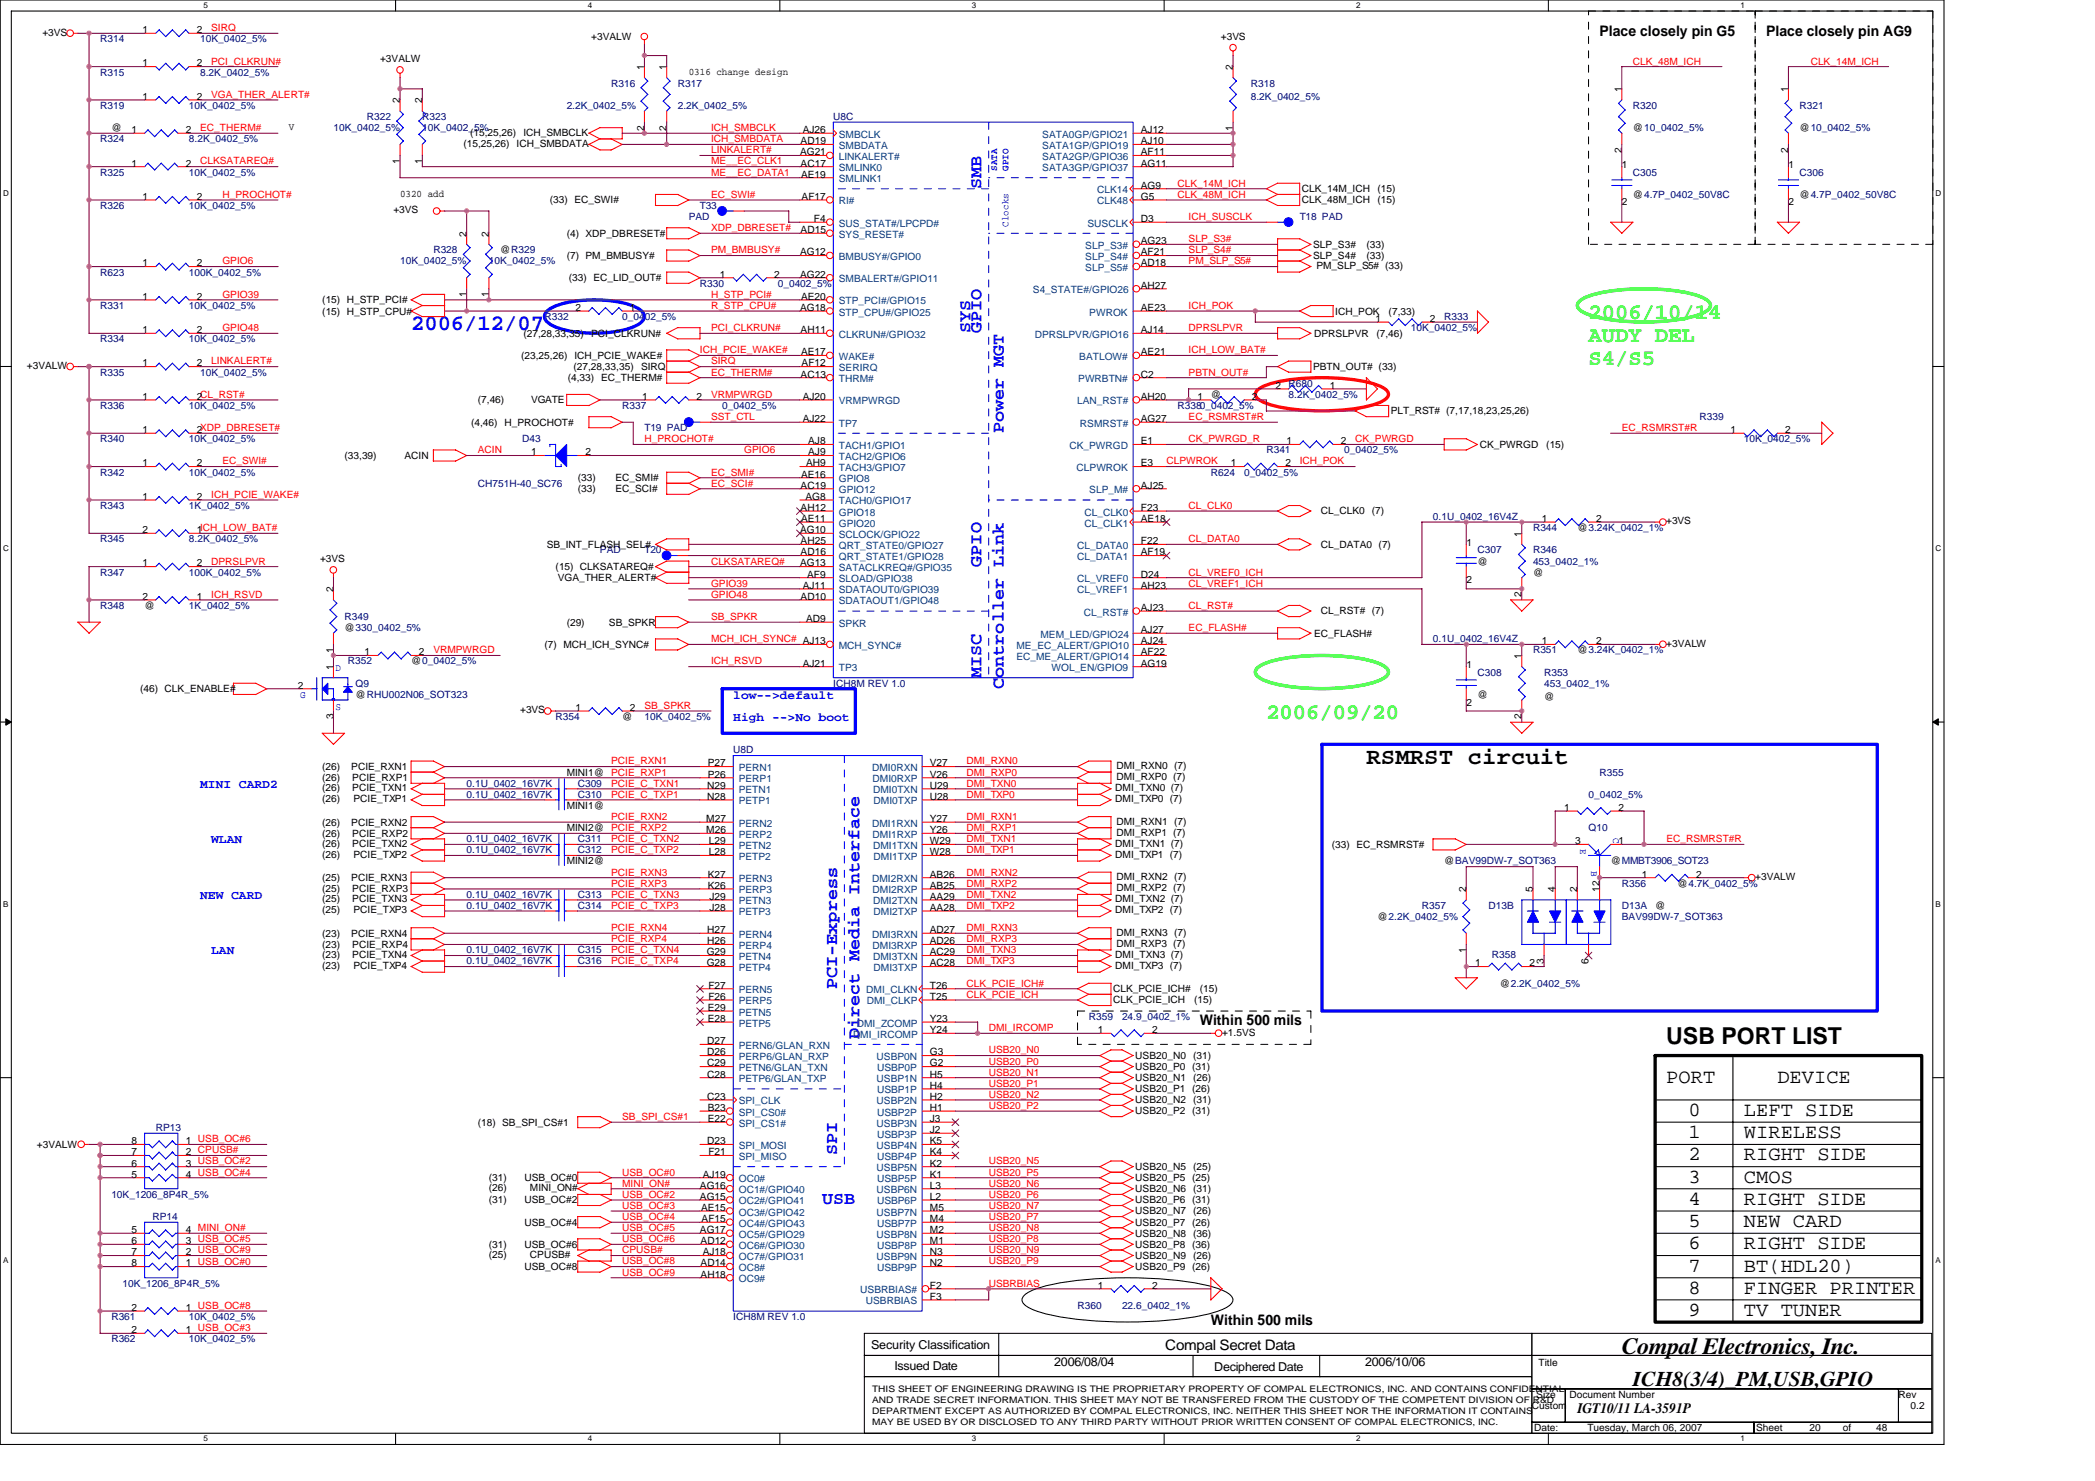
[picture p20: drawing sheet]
<svg xmlns="http://www.w3.org/2000/svg" width="297mm" height="210mm" viewBox="0 0 297 210" stroke-linecap="round" stroke-linejoin="round" font-family="sans-serif">
<defs><g id="words">
<g font-size="3.3">
<text x="193.7" y="108.2">RSMRST circuit</text>
<text x="236.3" y="147.9">USB PORT LIST</text>
<text x="230" y="192">Compal Electronics, Inc.</text>
</g>
<text font-size="3.2" fill="#00f" x="58.3" y="46.7">2006/12/07</text>
<g font-size="3.2" fill="#0f0">
<text x="225.2" y="45.1">2006/10/14</text>
<text x="225.2" y="48.4">AUDY DEL</text>
<text x="225.2" y="51.7">S4/S5</text>
<text x="179.6" y="101.9">2006/09/20</text>
</g>
<text font-size="3" x="231.5" y="196.4">ICH8(3/4)_PM,USB,GPIO</text>
<g font-size="2.8">
<text x="236.3" y="153.4">PORT</text>
<text x="252" y="153.4">DEVICE</text>
<text x="239.4" y="158.2">0</text>
<text x="239.4" y="161.3">1</text>
<text x="247.3" y="158.2">LEFT SIDE</text>
<text x="247.3" y="161.3">WIRELESS</text>
<text x="239.4" y="167.6">3</text>
<text x="239.4" y="164.5">2</text>
<text x="247.3" y="164.5">RIGHT SIDE</text>
<text x="247.3" y="167.6">CMOS</text>
<text x="239.4" y="170.8">4</text>
<text x="239.4" y="173.9">5</text>
<text x="247.3" y="170.8">RIGHT SIDE</text>
<text x="247.3" y="173.9">NEW CARD</text>
<text x="239.4" y="177.1">6</text>
<text x="247.3" y="177.1">RIGHT SIDE</text>
<text x="239.4" y="180.2">7</text>
<text x="239.4" y="183.4">8</text>
<text x="247.3" y="180.2">BT(HDL20)</text>
<text x="247.3" y="183.4">FINGER PRINTER</text>
<text x="239.4" y="186.5">9</text>
<text x="247.3" y="186.5">TV TUNER</text>
</g>
<g font-size="2.5" fill="#00f">
<text x="139.2" y="26.8" transform="rotate(-90 139.2 26.8)">SMB</text>
<text x="137.6" y="47.2" transform="rotate(-90 137.6 47.2)">SYS</text>
<text x="139.2" y="47.2" transform="rotate(-90 139.2 47.2)">GPIO</text>
<text x="142.3" y="61.4" transform="rotate(-90 142.3 61.4)">Power MGT</text>
<text x="139.2" y="80.3" transform="rotate(-90 139.2 80.3)">GPIO</text>
<text x="139.2" y="96.1" transform="rotate(-90 139.2 96.1)">MISC</text>
<text x="142.3" y="97.6" transform="rotate(-90 142.3 97.6)">Controller Link</text>
<text x="118.7" y="140.1" transform="rotate(-90 118.7 140.1)">PCI-Express</text>
<text x="121.9" y="147.2" transform="rotate(-90 121.9 147.2)">Direct Media Interface</text>
<text x="118.7" y="163.8" transform="rotate(-90 118.7 163.8)">SPI</text>
<text x="116.6" y="170.6">USB</text>
</g>
<g font-size="2.1">
<text x="226.8" y="5">Place closely pin G5</text>
<text x="250.4" y="5">Place closely pin AG9</text>
<text x="170.1" y="145.2">Within 500 mils</text>
<text x="165.2" y="191.3">Compal Secret Data</text>
<text x="171.7" y="187.7">Within 500 mils</text>
<text x="223.6" y="200.3">IGT10/11 LA-3591P</text>
</g>
<g font-size="1.7" fill="#00f">
<text x="104" y="99">low--&gt;default</text>
<text x="104" y="102.2">High --&gt;No boot</text>
<text x="28.4" y="111.7">MINI CARD2</text>
<text x="29.9" y="119.5">WLAN</text>
<text x="28.4" y="127.4">NEW CARD</text>
<text x="29.9" y="135.3">LAN</text>
</g>
<g font-size="1.7">
<text x="123.5" y="191.1">Security Classification</text>
<text x="126.8" y="194.1">Issued Date</text>
<text x="149.5" y="193.7">2006/08/04</text>
<text x="172.2" y="194.3">Deciphered Date</text>
<text x="193.6" y="193.7">2006/10/06</text>
</g>
<g font-size="1.4">
<text x="6" y="5">+3VS</text>
<text x="20.2" y="4.7">1</text>
<text x="27.9" y="4.7">2</text>
<text x="83.8" y="5.7">+3VALW</text>
<text x="173.1" y="5.7">+3VS</text>
<text x="20.2" y="9.4">1</text>
<text x="27.9" y="9.4">2</text>
<text x="53.9" y="8.8">+3VALW</text>
<text x="91.4" y="9.9" transform="rotate(-90 91.4 9.9)">1</text>
<text x="94.5" y="9.9" transform="rotate(-90 94.5 9.9)">1</text>
<text x="97.7" y="10.6">0316 change design</text>
<text x="174.8" y="9.9" transform="rotate(-90 174.8 9.9)">2</text>
<text x="20.2" y="14.1">1</text>
<text x="27.9" y="14.1">2</text>
<text x="56.7" y="14.6" transform="rotate(-90 56.7 14.6)">2</text>
<text x="59.9" y="14.6" transform="rotate(-90 59.9 14.6)">2</text>
<text x="229.9" y="13.1" transform="rotate(-90 229.9 13.1)">1</text>
<text x="253.6" y="13.1" transform="rotate(-90 253.6 13.1)">1</text>
<text x="15.8" y="18.6">@</text>
<text x="18.6" y="18.9">1</text>
<text x="18.6" y="23.6">1</text>
<text x="26.3" y="18.9">2</text>
<text x="26.3" y="23.6">2</text>
<text x="41" y="18.4">V</text>
<text x="56.7" y="23.2" transform="rotate(-90 56.7 23.2)">1</text>
<text x="59.9" y="23.2" transform="rotate(-90 59.9 23.2)">1</text>
<text x="65.7" y="20.8">(15,25,26)</text>
<text x="66.7" y="19.2">(15,25,26)</text>
<text x="73.3" y="20.8">ICH_SMBDATA</text>
<text x="74.2" y="19.2">ICH_SMBCLK</text>
<text x="91.4" y="18.5" transform="rotate(-90 91.4 18.5)">2</text>
<text x="94.5" y="18.5" transform="rotate(-90 94.5 18.5)">2</text>
<text x="113.4" y="22">AG21</text>
<text x="113.5" y="20.4">AD19</text>
<text x="113.5" y="23.6">AC17</text>
<text x="113.8" y="18.9">AJ26</text>
<text x="161.8" y="18.9">AJ12</text>
<text x="161.8" y="20.4">AJ10</text>
<text x="161.8" y="22">AF11</text>
<text x="161.8" y="23.6">AG11</text>
<text x="174.8" y="18.5" transform="rotate(-90 174.8 18.5)">1</text>
<text x="229.9" y="21.6" transform="rotate(-90 229.9 21.6)">2</text>
<text x="230" y="23.8">1</text>
<text x="231.5" y="18.6">@10_0402_5%</text>
<text x="253.6" y="21.6" transform="rotate(-90 253.6 21.6)">2</text>
<text x="253.6" y="23.8">1</text>
<text x="255.1" y="18.6">@10_0402_5%</text>
<text x="20.2" y="28.3">1</text>
<text x="27.9" y="28.3">2</text>
<text x="56.7" y="27.9">0320 add</text>
<text x="78" y="28.8">(33) EC_SWI#</text>
<text x="113.6" y="25.2">AE19</text>
<text x="113.7" y="28.3">AF17</text>
<text x="161.8" y="26.7">AG9</text>
<text x="161.8" y="28.3">G5</text>
<text x="184.6" y="28.8">CLK_48M_ICH</text>
<text x="184.6" y="27.2">CLK_14M_ICH</text>
<text x="195.3" y="28.8">(15)</text>
<text x="195.3" y="27.2">(15)</text>
<text x="230" y="29.1">2</text>
<text x="231.5" y="28">@4.7P_0402_50V8C</text>
<text x="253.6" y="29.1">2</text>
<text x="255.1" y="28">@4.7P_0402_50V8C</text>
<text x="55.8" y="30.2">+3VS</text>
<text x="66.1" y="33.5" transform="rotate(-90 66.1 33.5)">2</text>
<text x="69.3" y="33.5" transform="rotate(-90 69.3 33.5)">2</text>
<text x="70.9" y="35.9">@R329</text>
<text x="80.3" y="33.5">(4) XDP_DBRESET#</text>
<text x="113.5" y="33">AD15</text>
<text x="115.4" y="31.5">F4</text>
<text x="161.8" y="31.5">D3</text>
<text x="161.8" y="34.6">AG23</text>
<text x="186.2" y="35.1">SLP_S3#</text>
<text x="193.7" y="35.1">(33)</text>
<text x="20.2" y="37.8">1</text>
<text x="27.9" y="37.8">2</text>
<text x="80.3" y="36.7">(7) PM_BMBUSY#</text>
<text x="80.7" y="39.8">(33) EC_LID_OUT#</text>
<text x="102.1" y="39.3">1</text>
<text x="109.8" y="39.3">2</text>
<text x="113.4" y="36.2">AG12</text>
<text x="113.4" y="39.3">AG22</text>
<text x="161.8" y="36.2">AF21</text>
<text x="161.8" y="37.8">AD18</text>
<text x="161.8" y="40.9">AH27</text>
<text x="186.2" y="36.7">SLP_S4#</text>
<text x="186.6" y="38.1">PM_SLP_S5# (33)</text>
<text x="193.7" y="36.7">(33)</text>
<text x="20.2" y="47.2">1</text>
<text x="20.2" y="42.5">1</text>
<text x="27.9" y="47.2">2</text>
<text x="27.9" y="42.5">2</text>
<text x="45.7" y="43">(15) H_STP_PCI#</text>
<text x="45.7" y="44.6">(15) H_STP_CPU#</text>
<text x="66.1" y="42.1" transform="rotate(-90 66.1 42.1)">1</text>
<text x="69.3" y="42.1" transform="rotate(-90 69.3 42.1)">1</text>
<text x="74.2" y="47.7">(27,28,33,35)</text>
<text x="81.6" y="44.1">2</text>
<text x="83.8" y="47.7">PCI_CLKRUN#</text>
<text x="89.3" y="44.1">1</text>
<text x="113.4" y="44.1">AG18</text>
<text x="113.5" y="47.2">AH11</text>
<text x="113.6" y="42.5">AE20</text>
<text x="161.8" y="44.1">AE23</text>
<text x="161.8" y="47.2">AJ14</text>
<text x="186.3" y="47.7">DPRSLPVR</text>
<text x="189.3" y="44.6">ICH_POK</text>
<text x="195" y="45.6">1</text>
<text x="195.2" y="47.7">(7,46)</text>
<text x="196.9" y="44.6">(7,33)</text>
<text x="202.7" y="45.6">2</text>
<text x="3.8" y="52.3">+3VALW</text>
<text x="20.2" y="51.9">1</text>
<text x="27.9" y="51.9">2</text>
<text x="73.9" y="50.9">(23,25,26)</text>
<text x="81.3" y="52.5">(27,28,33,35)</text>
<text x="81.4" y="50.9">ICH_PCIE_WAKE#</text>
<text x="90.9" y="52.5">SIRQ</text>
<text x="113.5" y="53.5">AC13</text>
<text x="113.6" y="50.4">AE17</text>
<text x="113.7" y="51.9">AF12</text>
<text x="161.8" y="50.4">AE21</text>
<text x="161.8" y="53.5">C2</text>
<text x="186.2" y="52.5">PBTN_OUT# (33)</text>
<text x="20.2" y="56.7">1</text>
<text x="27.9" y="56.7">2CL_RST#</text>
<text x="67.8" y="57.2">(7,46)</text>
<text x="75.3" y="57.2">VGATE</text>
<text x="80.5" y="54">(4,33) EC_THERM#</text>
<text x="91.1" y="56.7">1</text>
<text x="98.8" y="56.7">2</text>
<text x="113.8" y="56.7">AJ20</text>
<text x="113.8" y="59.8">AJ22</text>
<text x="161.8" y="56.7">AH20</text>
<text x="161.8" y="59.8">AG27</text>
<text x="169.8" y="56.7">1</text>
<text x="171.7" y="56.4">@</text>
<text x="177.5" y="56.7">2</text>
<text x="180.8" y="55.1">2</text>
<text x="188.5" y="55.1">1</text>
<text x="197.2" y="58.7">PLT_RST# (7,17,18,23,25,26)</text>
<text x="20.2" y="61.4">1</text>
<text x="27.9" y="61.4">2XDP_DBRESET#</text>
<text x="48.8" y="65">(33,39)</text>
<text x="57.4" y="65">ACIN</text>
<text x="66.8" y="60.3">(4,46) H_PROCHOT#</text>
<text x="75.3" y="64.5">1</text>
<text x="83" y="64.5">2</text>
<text x="114.6" y="63">AJ8</text>
<text x="114.6" y="64.5">AJ9</text>
<text x="161.8" y="63">E1</text>
<text x="182.4" y="63">1</text>
<text x="190.1" y="63">2</text>
<text x="209.8" y="63.5">CK_PWRGD</text>
<text x="219.2" y="63.5">(15)</text>
<text x="245.4" y="61.4">1</text>
<text x="253.1" y="61.4">2</text>
<text x="20.2" y="66.1">1</text>
<text x="20.2" y="70.8">1</text>
<text x="27.9" y="66.1">2</text>
<text x="27.9" y="70.8">2</text>
<text x="81.9" y="68.2">(33)</text>
<text x="81.9" y="69.8">(33)</text>
<text x="87.3" y="68.2">EC_SMI#</text>
<text x="87.3" y="69.8">EC_SCI#</text>
<text x="113.5" y="69.3">AC19</text>
<text x="113.6" y="67.7">AE16</text>
<text x="114.2" y="70.8">AG8</text>
<text x="114.3" y="66.1">AH9</text>
<text x="161.8" y="66.1">E3</text>
<text x="161.8" y="69.3">AJ25</text>
<text x="174.5" y="66.1">1</text>
<text x="182.2" y="66.1">2</text>
<text x="20.2" y="75.6">2</text>
<text x="27.9" y="75.6">1ICH_LOW_BAT#</text>
<text x="77.5" y="77.6">SB_INT_FLASH_SEL#</text>
<text x="113.4" y="75.6">AG10</text>
<text x="113.5" y="72.4">AH12</text>
<text x="113.5" y="77.1">AH25</text>
<text x="113.6" y="74">AE11</text>
<text x="161.8" y="72.4">F23</text>
<text x="161.8" y="74">AE18</text>
<text x="161.8" y="77.1">F22</text>
<text x="187.3" y="72.9">CL_CLK0</text>
<text x="187.3" y="77.6">CL_DATA0 (7)</text>
<text x="194.5" y="72.9">(7)</text>
<text x="207.9" y="77.3">1</text>
<text x="215.7" y="76.1" transform="rotate(-90 215.7 76.1)">1</text>
<text x="218.6" y="74">1</text>
<text x="223.6" y="75.3">@3.24K_0402_1%</text>
<text x="226.3" y="74">2</text>
<text x="236.3" y="74.3">+3VS</text>
<text x="20.2" y="80.3">1</text>
<text x="27.9" y="80.3">2</text>
<text x="45.4" y="79.7">+3VS</text>
<text x="47.3" y="83.9" transform="rotate(-90 47.3 83.9)">2</text>
<text x="78.8" y="80.8">(15) CLKSATAREQ#</text>
<text x="79.1" y="82.4">VGA_THER_ALERT#</text>
<text x="113.4" y="80.3">AG13</text>
<text x="113.5" y="78.7">AD16</text>
<text x="113.8" y="83.4">AJ11</text>
<text x="114.4" y="81.9">AF9</text>
<text x="161.8" y="78.7">AF19</text>
<text x="161.8" y="81.9">D24</text>
<text x="161.8" y="83.4">AH23</text>
<text x="207.9" y="82.7">2</text>
<text x="209.5" y="80">@</text>
<text x="217.4" y="81.6">@</text>
<text x="20.2" y="85">2</text>
<text x="20.5" y="86.3">@</text>
<text x="27.9" y="85">1</text>
<text x="48.8" y="89.5">@330_0402_5%</text>
<text x="80.3" y="88.7">(29)</text>
<text x="86.3" y="88.7">SB_SPKR</text>
<text x="113.5" y="85">AD10</text>
<text x="114.3" y="88.2">AD9</text>
<text x="161.8" y="86.6">AJ23</text>
<text x="161.8" y="89.7">AJ27</text>
<text x="187.3" y="87.1">CL_RST# (7)</text>
<text x="215.7" y="84.6" transform="rotate(-90 215.7 84.6)">2</text>
<text x="47.3" y="95" transform="rotate(-90 47.3 95)">1</text>
<text x="47.3" y="92.5" transform="rotate(-90 47.3 92.5)">1</text>
<text x="51.7" y="92.9">1</text>
<text x="58.3" y="94.2">@0_0402_5%</text>
<text x="59.4" y="92.9">2</text>
<text x="77.2" y="91.8">(7) MCH_ICH_SYNC#</text>
<text x="113.8" y="94.5">AJ21</text>
<text x="161.8" y="91.3">AJ24</text>
<text x="161.8" y="94.5">AG19</text>
<text x="161.8" y="92.9">AF22</text>
<text x="186.3" y="90.2">EC_FLASH#</text>
<text x="207.9" y="94.6">1</text>
<text x="215.7" y="93.4" transform="rotate(-90 215.7 93.4)">1</text>
<text x="218.6" y="91.3">1</text>
<text x="223.6" y="92.6">@3.24K_0402_1%</text>
<text x="226.3" y="91.3">2</text>
<text x="236.3" y="91.7">+3VALW</text>
<text x="19.9" y="98.1">(46) CLK_ENABLE#</text>
<text x="42.2" y="97.6">2</text>
<text x="47.3" y="102" transform="rotate(-90 47.3 102)">3</text>
<text x="50.4" y="98.9">@RHU002N06_SOT323</text>
<text x="73.7" y="101.1">+3VS</text>
<text x="81.6" y="100.8">1</text>
<text x="89.3" y="100.8">2</text>
<text x="207.9" y="100">2</text>
<text x="209.5" y="98.9">@</text>
<text x="215.7" y="102" transform="rotate(-90 215.7 102)">2</text>
<text x="218.9" y="99.2">@</text>
<text x="88.2" y="102">@</text>
<text x="45.7" y="112.1">(26)</text>
<text x="45.7" y="110.7">(26)</text>
<text x="45.7" y="109.1">(26)</text>
<text x="45.7" y="113.7">(26)</text>
<text x="49.8" y="109.1">PCIE_RXN1</text>
<text x="49.9" y="112.1">PCIE_TXN1</text>
<text x="49.9" y="110.7">PCIE_RXP1</text>
<text x="50.1" y="113.7">PCIE_TXP1</text>
<text x="80.3" y="109.9">MINI1@</text>
<text x="100.3" y="111.8">N29</text>
<text x="100.3" y="113.3">N28</text>
<text x="100.3" y="108.6">P27</text>
<text x="100.3" y="110.2">P26</text>
<text x="131.8" y="108.6">V27</text>
<text x="131.8" y="110.2">V26</text>
<text x="131.8" y="111.8">U29</text>
<text x="131.8" y="113.3">U28</text>
<text x="158.1" y="113.7">DMI_TXP0 (7)</text>
<text x="158.1" y="112.1">DMI_TXN0 (7)</text>
<text x="158.3" y="110.6">DMI_RXP0 (7)</text>
<text x="158.3" y="109">DMI_RXN0 (7)</text>
<text x="45.7" y="120">(26)</text>
<text x="45.7" y="118.6">(26)</text>
<text x="45.7" y="117">(26)</text>
<text x="49.8" y="117">PCIE_RXN2</text>
<text x="49.9" y="120">PCIE_TXN2</text>
<text x="49.9" y="118.6">PCIE_RXP2</text>
<text x="80.3" y="114.6">MINI1@</text>
<text x="80.3" y="117.8">MINI2@</text>
<text x="100.1" y="116.5">M27</text>
<text x="100.1" y="118.1">M26</text>
<text x="100.5" y="119.7">L29</text>
<text x="131.8" y="116.5">Y27</text>
<text x="131.8" y="118.1">Y26</text>
<text x="131.8" y="119.7">W29</text>
<text x="158.1" y="120">DMI_TXN1 (7)</text>
<text x="158.3" y="118.4">DMI_RXP1 (7)</text>
<text x="158.3" y="116.9">DMI_RXN1 (7)</text>
<text x="221.8" y="114.9">1</text>
<text x="223.3" y="119.7">3</text>
<text x="229.5" y="119.7">1</text>
<text x="229.5" y="114.9">2</text>
<text x="45.7" y="124.9">(25)</text>
<text x="45.7" y="121.6">(26)</text>
<text x="49.8" y="124.9">PCIE_RXN3</text>
<text x="50.1" y="121.6">PCIE_TXP2</text>
<text x="80.3" y="122.5">MINI2@</text>
<text x="100.3" y="124.4">K27</text>
<text x="100.3" y="126">K26</text>
<text x="100.5" y="121.2">L28</text>
<text x="131.8" y="121.2">W28</text>
<text x="131.8" y="124.4">AB26</text>
<text x="131.8" y="126">AB25</text>
<text x="158.1" y="121.6">DMI_TXP1 (7)</text>
<text x="158.3" y="124.7">DMI_RXN2 (7)</text>
<text x="188.8" y="120.2">(33) EC_RSMRST#</text>
<text x="204.8" y="122.5">@BAV99DW-7_SOT363</text>
<text x="228.4" y="122.5">@MMBT3906_SOT23</text>
<text x="232.8" y="124.4">1</text>
<text x="237.8" y="125.7">@4.7K_0402_5%</text>
<text x="240.5" y="124.4">2</text>
<text x="248.9" y="124.7">+3VALW</text>
<text x="45.7" y="127.9">(25)</text>
<text x="45.7" y="126.4">(25)</text>
<text x="45.7" y="129.5">(25)</text>
<text x="49.9" y="127.9">PCIE_TXN3</text>
<text x="49.9" y="126.4">PCIE_RXP3</text>
<text x="50.1" y="129.5">PCIE_TXP3</text>
<text x="100.6" y="127.5">J29</text>
<text x="100.6" y="129.1">J28</text>
<text x="131.8" y="127.5">AA29</text>
<text x="131.8" y="129.1">AA28</text>
<text x="158.1" y="129.5">DMI_TXP2 (7)</text>
<text x="158.1" y="127.9">DMI_TXN2 (7)</text>
<text x="158.3" y="126.3">DMI_RXP2 (7)</text>
<text x="195.3" y="130.4">@2.2K_0402_5%</text>
<text x="207.9" y="126.4" transform="rotate(-90 207.9 126.4)">2</text>
<text x="217.3" y="126.4" transform="rotate(-90 217.3 126.4)">5</text>
<text x="220.5" y="126.4" transform="rotate(-90 220.5 126.4)">4</text>
<text x="223.6" y="126.4" transform="rotate(-90 223.6 126.4)">2</text>
<text x="226.8" y="126.4" transform="rotate(-90 226.8 126.4)">12</text>
<text x="234.7" y="128.8">@</text>
<text x="45.7" y="135.7">(23)</text>
<text x="45.7" y="134.3">(23)</text>
<text x="45.7" y="132.8">(23)</text>
<text x="45.7" y="137.3">(23)</text>
<text x="49.8" y="132.8">PCIE_RXN4</text>
<text x="49.9" y="135.7">PCIE_TXN4</text>
<text x="49.9" y="134.3">PCIE_RXP4</text>
<text x="50.1" y="137.3">PCIE_TXP4</text>
<text x="100.2" y="135.4">G29</text>
<text x="100.2" y="137">G28</text>
<text x="100.3" y="132.2">H27</text>
<text x="100.3" y="133.8">H26</text>
<text x="131.8" y="132.2">AD27</text>
<text x="131.8" y="133.8">AD26</text>
<text x="131.8" y="135.4">AC29</text>
<text x="131.8" y="137">AC28</text>
<text x="158.1" y="137.3">DMI_TXP3 (7)</text>
<text x="158.1" y="135.7">DMI_TXN3 (7)</text>
<text x="158.3" y="134.2">DMI_RXP3 (7)</text>
<text x="158.3" y="132.6">DMI_RXN3 (7)</text>
<text x="207.9" y="135" transform="rotate(-90 207.9 135)">1</text>
<text x="209.2" y="137">1</text>
<text x="216.9" y="137">2</text>
<text x="218.9" y="136.6" transform="rotate(-90 218.9 136.6)">3</text>
<text x="225.2" y="136.6" transform="rotate(-90 225.2 136.6)">6</text>
<text x="100.3" y="143.3">E29</text>
<text x="100.4" y="140.1">F27</text>
<text x="100.4" y="141.7">F26</text>
<text x="131.8" y="140.1">T26</text>
<text x="131.8" y="141.7">T25</text>
<text x="157.8" y="140.6">CLK_PCIE_ICH#</text>
<text x="157.8" y="142.2">CLK_PCIE_ICH</text>
<text x="169.3" y="142.2">(15)</text>
<text x="170.1" y="140.6">(15)</text>
<text x="212.6" y="139.8">@2.2K_0402_5%</text>
<text x="100.3" y="148">D27</text>
<text x="100.3" y="149.6">D26</text>
<text x="100.3" y="144.8">E28</text>
<text x="131.8" y="144.8">Y23</text>
<text x="131.8" y="146.4">Y24</text>
<text x="131.8" y="149.6">G3</text>
<text x="155.6" y="146.4">1</text>
<text x="163.3" y="146.4">2</text>
<text x="173.3" y="146.8">+1.5VS</text>
<text x="100.3" y="151.2">C29</text>
<text x="100.3" y="152.7">C28</text>
<text x="100.3" y="155.9">C23</text>
<text x="131.8" y="151.2">G2</text>
<text x="131.8" y="152.7">H5</text>
<text x="131.8" y="154.3">H4</text>
<text x="131.8" y="155.9">H2</text>
<text x="161" y="153.2">USB20_N1</text>
<text x="161" y="154.8">USB20_P1 (26)</text>
<text x="161" y="150.1">USB20_N0</text>
<text x="161" y="151.7">USB20_P0 (31)</text>
<text x="169.2" y="153.2">(26)</text>
<text x="169.2" y="150.1">(31)</text>
<text x="67.8" y="159.5">(18) SB_SPI_CS#1</text>
<text x="100.3" y="157.5">B23</text>
<text x="100.3" y="159">E22</text>
<text x="131.8" y="157.5">H1</text>
<text x="131.8" y="159">J3</text>
<text x="131.8" y="160.6">J2</text>
<text x="161" y="157.9">USB20_P2 (31)</text>
<text x="161" y="156.4">USB20_N2</text>
<text x="169.2" y="156.4">(31)</text>
<text x="5.2" y="162.7">+3VALW</text>
<text x="18.6" y="162.2">8</text>
<text x="18.6" y="163.7">7</text>
<text x="18.6" y="165.3">6</text>
<text x="18.6" y="166.9">5</text>
<text x="26.3" y="162.2">1 USB_OC#6</text>
<text x="26.3" y="163.7">2 CPUSB#</text>
<text x="26.3" y="165.3">3 USB_OC#2</text>
<text x="26.3" y="166.9">4 USB_OC#4</text>
<text x="69.3" y="167.4">(31)</text>
<text x="74.4" y="167.4">USB_OC#0</text>
<text x="99.6" y="166.9">AJ19</text>
<text x="100.3" y="162.2">D23</text>
<text x="100.4" y="163.7">F21</text>
<text x="131.8" y="162.2">K5</text>
<text x="131.8" y="163.7">K4</text>
<text x="131.8" y="165.3">K2</text>
<text x="131.8" y="166.9">K1</text>
<text x="161" y="165.8">USB20_N5</text>
<text x="161" y="167.4">USB20_P5 (25)</text>
<text x="169.2" y="165.8">(25)</text>
<text x="69.3" y="170.6">(31)</text>
<text x="69.3" y="168.8">(26)</text>
<text x="74.4" y="170.6">USB_OC#2</text>
<text x="74.4" y="173.7">USB_OC#4</text>
<text x="75.1" y="168.8">MINI_ON#</text>
<text x="99.2" y="168.5">AG16</text>
<text x="99.2" y="170.1">AG15</text>
<text x="99.4" y="171.6">AE15</text>
<text x="99.5" y="173.2">AF15</text>
<text x="131.8" y="168.5">L3</text>
<text x="131.8" y="170.1">L2</text>
<text x="131.8" y="171.6">M5</text>
<text x="131.8" y="173.2">M4</text>
<text x="161" y="169">USB20_N6</text>
<text x="161" y="170.6">USB20_P6 (31)</text>
<text x="161" y="172.1">USB20_N7</text>
<text x="161" y="173.7">USB20_P7 (26)</text>
<text x="169.2" y="169">(31)</text>
<text x="169.2" y="172.1">(26)</text>
<text x="18.6" y="179.5">8</text>
<text x="18.6" y="177.9">7</text>
<text x="18.6" y="176.3">6</text>
<text x="18.6" y="174.8">5</text>
<text x="26.3" y="179.5">1 USB_OC#0</text>
<text x="26.3" y="177.9">2 USB_OC#9</text>
<text x="26.3" y="176.3">3 USB_OC#5</text>
<text x="26.3" y="174.8">4 MINI_ON#</text>
<text x="69.3" y="176.8">(31)</text>
<text x="69.3" y="178.3">(25)</text>
<text x="74.4" y="176.8">USB_OC#6</text>
<text x="75.1" y="178.3">CPUSB#</text>
<text x="99.2" y="174.8">AG17</text>
<text x="99.3" y="176.3">AD12</text>
<text x="99.3" y="179.5">AD14</text>
<text x="99.6" y="177.9">AJ18</text>
<text x="131.8" y="176.3">M1</text>
<text x="131.8" y="174.8">M2</text>
<text x="131.8" y="177.9">N3</text>
<text x="131.8" y="179.5">N2</text>
<text x="161" y="178.4">USB20_N9</text>
<text x="161" y="175.3">USB20_N8</text>
<text x="161" y="176.8">USB20_P8 (36)</text>
<text x="169.2" y="178.4">(26)</text>
<text x="169.2" y="175.3">(36)</text>
<text x="18.6" y="185.8">2</text>
<text x="26.3" y="185.8">1 USB_OC#8</text>
<text x="74.4" y="180">USB_OC#8</text>
<text x="99.3" y="181.1">AH18</text>
<text x="131.8" y="182.6">F2</text>
<text x="131.8" y="184.2">F3</text>
<text x="155.6" y="182.6">1</text>
<text x="161" y="180">USB20_P9 (26)</text>
<text x="163.3" y="182.6">2</text>
<text x="18.6" y="189">2</text>
<text x="26.3" y="189">1 USB_OC#3</text>
<text x="218.1" y="193.5">Title</text>
<text x="217.2" y="199.7">Custom</text>
<text x="217.5" y="202.8">Date:</text>
<text x="217.8" y="198.1">Size</text>
<text x="222.5" y="198.1">Document Number</text>
<text x="225.1" y="202.8">Tuesday, March 06, 2007</text>
<text x="249" y="202.8">Sheet</text>
<text x="256.6" y="202.8">20</text>
<text x="261.3" y="202.8">of</text>
<text x="266" y="202.8">48</text>
<text x="269.2" y="198.1">Rev</text>
<text x="270.9" y="199.7">0.2</text>
</g>
<g font-size="1.4" fill="#000080">
<text x="14.2" y="6">R314</text>
<text x="28.4" y="6">10K_0402_5%</text>
<text x="14.2" y="10.7">R315</text>
<text x="28.4" y="10.7">8.2K_0402_5%</text>
<text x="14.2" y="15.4">R319</text>
<text x="26.8" y="15.4">10K_0402_5%</text>
<text x="52" y="17">R322</text>
<text x="59.9" y="17">R323</text>
<text x="80.3" y="15.4">2.2K_0402_5%</text>
<text x="86.7" y="12.3">R316</text>
<text x="96.1" y="12.3">R317</text>
<text x="96.1" y="15.4">2.2K_0402_5%</text>
<text x="118.1" y="17">U8C</text>
<text x="177.4" y="12.3">R318</text>
<text x="177.4" y="14.2">8.2K_0402_5%</text>
<text x="231.5" y="15.4">R320</text>
<text x="255.1" y="15.4">R321</text>
<text x="14.2" y="20.2">R324</text>
<text x="26.8" y="20.2">8.2K_0402_5%</text>
<text x="47.3" y="18.6">10K_0402_5%</text>
<text x="59.9" y="18.6">10K_0402_5%</text>
<text x="14.2" y="29.6">R326</text>
<text x="14.2" y="24.9">R325</text>
<text x="26.8" y="29.6">10K_0402_5%</text>
<text x="26.8" y="24.9">10K_0402_5%</text>
<text x="99.2" y="29.6">T33</text>
<text x="231.5" y="24.9">C305</text>
<text x="255.1" y="24.9">C306</text>
<text x="61.4" y="35.9">R328</text>
<text x="97.7" y="31.2">PAD</text>
<text x="184.3" y="31.2">T18 PAD</text>
<text x="14.2" y="39.1">R623</text>
<text x="26.8" y="39.1">100K_0402_5%</text>
<text x="56.7" y="37.5">10K_0402_5%</text>
<text x="69.3" y="37.5">10K_0402_5%</text>
<text x="99.2" y="40.6">R330</text>
<text x="110.3" y="40.6">0_0402_5%</text>
<text x="14.2" y="43.8">R331</text>
<text x="26.8" y="43.8">10K_0402_5%</text>
<text x="77.2" y="45.4">R332</text>
<text x="88.2" y="45.4">0_0402_5%</text>
<text x="200" y="46.9">10K_0402_5%</text>
<text x="204.8" y="45.4">R333</text>
<text x="14.2" y="48.5">R334</text>
<text x="14.2" y="53.2">R335</text>
<text x="26.8" y="48.5">10K_0402_5%</text>
<text x="28.4" y="53.2">10K_0402_5%</text>
<text x="14.2" y="58">R336</text>
<text x="26.8" y="58">10K_0402_5%</text>
<text x="88.2" y="58">R337</text>
<text x="102.4" y="58">0_0402_5%</text>
<text x="167" y="58">R3380_0402_5%</text>
<text x="182.7" y="54.8">R680</text>
<text x="182.7" y="56.4">8.2K_0402_5%</text>
<text x="241" y="59.5">R339</text>
<text x="14.2" y="62.7">R340</text>
<text x="26.8" y="62.7">10K_0402_5%</text>
<text x="74" y="62.7">D43</text>
<text x="91.4" y="61.1">T19 PAD</text>
<text x="179.6" y="64.3">R341</text>
<text x="190.6" y="64.3">0_0402_5%</text>
<text x="247.3" y="62.7">10K_0402_5%</text>
<text x="14.2" y="67.4">R342</text>
<text x="26.8" y="67.4">10K_0402_5%</text>
<text x="67.8" y="69">CH751H-40_SC76</text>
<text x="171.7" y="67.4">R624</text>
<text x="176.4" y="67.4">0_0402_5%</text>
<text x="14.2" y="72.1">R343</text>
<text x="14.2" y="76.9">R345</text>
<text x="26.8" y="72.1">1K_0402_5%</text>
<text x="26.8" y="76.9">8.2K_0402_5%</text>
<text x="203.2" y="73.7">0.1U_0402_16V4Z</text>
<text x="217.4" y="75.3">R344</text>
<text x="14.2" y="81.6">R347</text>
<text x="26.8" y="81.6">100K_0402_5%</text>
<text x="85.1" y="78.4">PAD</text>
<text x="91.4" y="78.4">T20</text>
<text x="209.5" y="78.4">C307</text>
<text x="217.4" y="78.4">R346</text>
<text x="217.4" y="80">453_0402_1%</text>
<text x="14.2" y="86.3">R348</text>
<text x="26.8" y="86.3">1K_0402_5%</text>
<text x="48.8" y="87.9">R349</text>
<text x="49.3" y="94.2">R352</text>
<text x="203.2" y="91">0.1U_0402_16V4Z</text>
<text x="209.5" y="95.8">C308</text>
<text x="217.4" y="92.6">R351</text>
<text x="218.9" y="95.8">R353</text>
<text x="50.4" y="97.3">Q9</text>
<text x="118.1" y="97.3">ICH8M REV 1.0</text>
<text x="218.9" y="97.3">453_0402_1%</text>
<text x="78.8" y="102">R354</text>
<text x="91.4" y="102">10K_0402_5%</text>
<text x="104" y="106.8">U8D</text>
<text x="66.2" y="113.1">0.1U_0402_16V7K</text>
<text x="66.2" y="111.5">0.1U_0402_16V7K</text>
<text x="81.9" y="113.1">C310</text>
<text x="81.9" y="111.5">C309</text>
<text x="225.2" y="113.1">0_0402_5%</text>
<text x="226.8" y="109.9">R355</text>
<text x="66.2" y="119.4">0.1U_0402_16V7K</text>
<text x="81.9" y="119.4">C311</text>
<text x="225.2" y="117.8">Q10</text>
<text x="66.2" y="120.9">0.1U_0402_16V7K</text>
<text x="81.9" y="120.9">C312</text>
<text x="230" y="125.7">R356</text>
<text x="66.2" y="127.3">0.1U_0402_16V7K</text>
<text x="66.2" y="128.8">0.1U_0402_16V7K</text>
<text x="81.9" y="127.3">C313</text>
<text x="81.9" y="128.8">C314</text>
<text x="201.6" y="128.8">R357</text>
<text x="211" y="128.8">D13B</text>
<text x="230" y="128.8">D13A</text>
<text x="230" y="130.4">BAV99DW-7_SOT363</text>
<text x="66.2" y="135.1">0.1U_0402_16V7K</text>
<text x="66.2" y="136.7">0.1U_0402_16V7K</text>
<text x="81.9" y="135.1">C315</text>
<text x="81.9" y="136.7">C316</text>
<text x="211.5" y="135.7">R358</text>
<text x="154.4" y="144.6">R359</text>
<text x="159.1" y="144.6">24.9_0402_1%</text>
<text x="22.1" y="160.3">RP13</text>
<text x="15.8" y="169.8">10K_1206_8P4R_5%</text>
<text x="21.6" y="172.9">RP14</text>
<text x="17.4" y="182.4">10K_1206_8P4R_5%</text>
<text x="152.8" y="185.5">R360</text>
<text x="159.1" y="185.5">22.6_0402_1%</text>
<text x="15.8" y="187.1">R361</text>
<text x="15.8" y="190.2">R362</text>
<text x="26.8" y="187.1">10K_0402_5%</text>
<text x="26.8" y="190.2">10K_0402_5%</text>
<text x="104" y="187.1">ICH8M REV 1.0</text>
</g>
<g font-size="1.4" fill="#f00">
<text x="29.9" y="4.4">SIRQ</text>
<text x="29.9" y="9.1">PCI_CLKRUN#</text>
<text x="231.5" y="9.1">CLK_48M_ICH</text>
<text x="256.7" y="9.1">CLK_14M_ICH</text>
<text x="29.9" y="13.9">VGA_THER_ALERT#</text>
<text x="28.4" y="18.6">EC_THERM#</text>
<text x="28.4" y="23.3">CLKSATAREQ#</text>
<text x="100.8" y="23.3">ME__EC_CLK1</text>
<text x="100.8" y="20.2">ICH_SMBDATA</text>
<text x="100.8" y="21.7">LINKALERT#</text>
<text x="100.8" y="18.6">ICH_SMBCLK</text>
<text x="31.5" y="28">H_PROCHOT#</text>
<text x="100.8" y="24.9">ME__EC_DATA1</text>
<text x="100.8" y="28">EC_SWI#</text>
<text x="167" y="28">CLK_48M_ICH</text>
<text x="167" y="26.5">CLK_14M_ICH</text>
<text x="100.8" y="32.8">XDP_DBRESET#</text>
<text x="100.8" y="35.9">PM_BMBUSY#</text>
<text x="168.5" y="31.2">ICH_SUSCLK</text>
<text x="168.5" y="35.9">SLP_S4#</text>
<text x="168.5" y="34.3">SLP_S3#</text>
<text x="31.5" y="37.5">GPIO6</text>
<text x="168.5" y="37.5">PM_SLP_S5#</text>
<text x="31.5" y="42.2">GPIO39</text>
<text x="31.5" y="46.9">GPIO48</text>
<text x="100.8" y="42.2">H_STP_PCI#</text>
<text x="100.8" y="46.9">PCI_CLKRUN#</text>
<text x="100.8" y="43.8">R_STP_CPU#</text>
<text x="168.5" y="46.9">DPRSLPVR</text>
<text x="168.5" y="43.8">ICH_POK</text>
<text x="29.9" y="51.6">LINKALERT#</text>
<text x="99.2" y="50.1">ICH_PCIE_WAKE#</text>
<text x="100.8" y="51.6">SIRQ</text>
<text x="100.8" y="53.2">EC_THERM#</text>
<text x="168.5" y="50.1">ICH_LOW_BAT#</text>
<text x="168.5" y="53.2">PBTN_OUT#</text>
<text x="100.8" y="56.4">VRMPWRGD</text>
<text x="100.8" y="59.5">SST_CTL</text>
<text x="168.5" y="59.5">EC_RSMRST#R</text>
<text x="31.5" y="65.8">EC_SWI#</text>
<text x="67.8" y="64.3">ACIN</text>
<text x="91.4" y="62.7">H_PROCHOT#</text>
<text x="105.5" y="64.3">GPIO6</text>
<text x="165.4" y="65.8">CLPWROK</text>
<text x="168.5" y="62.7">CK_PWRGD_R</text>
<text x="184.3" y="65.8">ICH_POK</text>
<text x="192.1" y="62.7">CK_PWRGD</text>
<text x="230" y="61.1">EC_RSMRST#R</text>
<text x="29.9" y="70.5">ICH_PCIE_WAKE#</text>
<text x="100.8" y="67.4">EC_SMI#</text>
<text x="100.8" y="69">EC_SCI#</text>
<text x="168.5" y="72.1">CL_CLK0</text>
<text x="168.5" y="76.9">CL_DATA0</text>
<text x="29.9" y="80">DPRSLPVR</text>
<text x="100.8" y="80">CLKSATAREQ#</text>
<text x="100.8" y="83.1">GPIO39</text>
<text x="168.5" y="81.6">CL_VREF0_ICH</text>
<text x="168.5" y="83.1">CL_VREF1_ICH</text>
<text x="29.9" y="84.7">ICH_RSVD</text>
<text x="100.8" y="87.9">SB_SPKR</text>
<text x="100.8" y="84.7">GPIO48</text>
<text x="168.5" y="86.3">CL_RST#</text>
<text x="168.5" y="89.5">EC_FLASH#</text>
<text x="61.4" y="92.6">VRMPWRGD</text>
<text x="100.8" y="91">MCH_ICH_SYNC# AJ13</text>
<text x="100.8" y="94.2">ICH_RSVD</text>
<text x="91.4" y="100.5">SB_SPKR</text>
<text x="86.7" y="113.1">PCIE_C_TXP1</text>
<text x="86.7" y="108.4">PCIE_RXN1</text>
<text x="86.7" y="111.5">PCIE_C_TXN1</text>
<text x="86.7" y="109.9">PCIE_RXP1</text>
<text x="137" y="111.5">DMI_TXN0</text>
<text x="137" y="113.1">DMI_TXP0</text>
<text x="137" y="108.4">DMI_RXN0</text>
<text x="137" y="109.9">DMI_RXP0</text>
<text x="86.7" y="117.8">PCIE_RXP2</text>
<text x="86.7" y="116.2">PCIE_RXN2</text>
<text x="86.7" y="119.4">PCIE_C_TXN2</text>
<text x="137" y="119.4">DMI_TXN1</text>
<text x="137" y="116.2">DMI_RXN1</text>
<text x="137" y="117.8">DMI_RXP1</text>
<text x="236.3" y="119.4">EC_RSMRST#R</text>
<text x="86.7" y="120.9">PCIE_C_TXP2</text>
<text x="86.7" y="125.7">PCIE_RXP3</text>
<text x="86.7" y="124.1">PCIE_RXN3</text>
<text x="137" y="120.9">DMI_TXP1</text>
<text x="137" y="124.1">DMI_RXN2</text>
<text x="137" y="125.7">DMI_RXP2</text>
<text x="86.7" y="132">PCIE_RXN4</text>
<text x="86.7" y="128.8">PCIE_C_TXP3</text>
<text x="86.7" y="127.3">PCIE_C_TXN3</text>
<text x="137" y="127.3">DMI_TXN2</text>
<text x="137" y="128.8">DMI_TXP2</text>
<text x="137" y="132">DMI_RXN3</text>
<text x="86.7" y="136.7">PCIE_C_TXP4</text>
<text x="86.7" y="135.1">PCIE_C_TXN4</text>
<text x="86.7" y="133.5">PCIE_RXP4</text>
<text x="137" y="135.1">DMI_TXN3</text>
<text x="137" y="136.7">DMI_TXP3</text>
<text x="137" y="133.5">DMI_RXP3</text>
<text x="137" y="141.4">CLK_PCIE_ICH</text>
<text x="137" y="139.8">CLK_PCIE_ICH#</text>
<text x="140.2" y="146.1">DMI_IRCOMP</text>
<text x="140.2" y="149.3">USB20_N0</text>
<text x="140.2" y="152.4">USB20_N1</text>
<text x="140.2" y="154">USB20_P1</text>
<text x="140.2" y="150.9">USB20_P0</text>
<text x="140.2" y="155.6">USB20_N2</text>
<text x="88.2" y="158.7">SB_SPI_CS#1</text>
<text x="140.2" y="157.2">USB20_P2</text>
<text x="88.2" y="166.6">USB_OC#0</text>
<text x="140.2" y="165">USB20_N5</text>
<text x="140.2" y="166.6">USB20_P5</text>
<text x="88.2" y="172.9">USB_OC#4</text>
<text x="88.2" y="169.8">USB_OC#2</text>
<text x="88.2" y="171.3">USB_OC#3</text>
<text x="88.2" y="168.2">MINI_ON#</text>
<text x="140.2" y="168.2">USB20_N6</text>
<text x="140.2" y="169.8">USB20_P6</text>
<text x="140.2" y="171.3">USB20_N7</text>
<text x="140.2" y="172.9">USB20_P7</text>
<text x="88.2" y="179.2">USB_OC#8</text>
<text x="88.2" y="177.6">CPUSB#</text>
<text x="88.2" y="174.5">USB_OC#5</text>
<text x="88.2" y="176.1">USB_OC#6</text>
<text x="140.2" y="176.1">USB20_P8</text>
<text x="140.2" y="177.6">USB20_N9</text>
<text x="140.2" y="179.2">USB20_P9</text>
<text x="140.2" y="174.5">USB20_N8</text>
<text x="88.2" y="180.8">USB_OC#9</text>
<text x="140.2" y="182.4">USBRBIAS</text>
</g>
<g font-size="1.4" fill="#004080">
<text x="118.9" y="19.5">SMBCLK</text>
<text x="118.9" y="21.1">SMBDATA</text>
<text x="118.9" y="22.7">LINKALERT#</text>
<text x="147.8" y="19.5">SATA0GP/GPIO21</text>
<text x="147.8" y="21.1">SATA1GP/GPIO19</text>
<text x="147.8" y="22.7">SATA2GP/GPIO36</text>
<text x="118.9" y="24.3">SMLINK0</text>
<text x="118.9" y="25.8">SMLINK1</text>
<text x="118.9" y="29">RI#</text>
<text x="147.8" y="24.3">SATA3GP/GPIO37</text>
<text x="155.6" y="27.4">CLK14</text>
<text x="155.6" y="29">CLK48</text>
<text x="118.9" y="32.1">SUS_STAT#/LPCPD#</text>
<text x="118.9" y="33.7">SYS_RESET#</text>
<text x="153.9" y="35.3">SLP_S3#</text>
<text x="154.2" y="32.1">SUSCLK</text>
<text x="118.9" y="36.9">BMBUSY#/GPIO0</text>
<text x="118.9" y="40">SMBALERT#/GPIO11</text>
<text x="146.4" y="41.6">S4_STATE#/GPIO26</text>
<text x="153.9" y="36.9">SLP_S4#</text>
<text x="153.9" y="38.4">SLP_S5#</text>
<text x="118.9" y="43.1">STP_PCI#/GPIO15</text>
<text x="118.9" y="44.7">STP_CPU#/GPIO25</text>
<text x="118.9" y="47.9">CLKRUN#/GPIO32</text>
<text x="146.7" y="47.9">DPRSLPVR/GPIO16</text>
<text x="154.5" y="44.7">PWROK</text>
<text x="118.9" y="51">WAKE#</text>
<text x="118.9" y="52.6">SERIRQ</text>
<text x="153" y="51">BATLOW#</text>
<text x="118.9" y="54.2">THRM#</text>
<text x="118.9" y="57.3">VRMPWRGD</text>
<text x="152.7" y="57.3">LAN_RST#</text>
<text x="152.9" y="54.2">PWRBTN#</text>
<text x="118.9" y="63.6">TACH1/GPIO1</text>
<text x="118.9" y="65.2">TACH2/GPIO6</text>
<text x="118.9" y="60.5">TP7</text>
<text x="151.6" y="63.6">CK_PWRGD</text>
<text x="153.1" y="60.5">RSMRST#</text>
<text x="118.9" y="66.8">TACH3/GPIO7</text>
<text x="118.9" y="68.3">GPIO8</text>
<text x="118.9" y="69.9">GPIO12</text>
<text x="118.9" y="71.5">TACH0/GPIO17</text>
<text x="152.7" y="66.8">CLPWROK</text>
<text x="154.5" y="69.9">SLP_M#</text>
<text x="118.9" y="73.1">GPIO18</text>
<text x="118.9" y="76.2">SCLOCK/GPIO22</text>
<text x="118.9" y="77.8">QRT_STATE0/GPIO27</text>
<text x="118.9" y="74.6">GPIO20</text>
<text x="152.7" y="77.8">CL_DATA0</text>
<text x="153.8" y="73.1">CL_CLK0</text>
<text x="153.8" y="74.6">CL_CLK1</text>
<text x="118.9" y="80.9">SATACLKREQ#/GPIO35</text>
<text x="118.9" y="82.5">SLOAD/GPIO38</text>
<text x="118.9" y="79.4">QRT_STATE1/GPIO28</text>
<text x="152.7" y="79.4">CL_DATA1</text>
<text x="152.7" y="82.5">CL_VREF0</text>
<text x="118.9" y="84.1">SDATAOUT0/GPIO39</text>
<text x="118.9" y="85.7">SDATAOUT1/GPIO48</text>
<text x="118.9" y="88.8">SPKR</text>
<text x="152.7" y="84.1">CL_VREF1</text>
<text x="153.7" y="87.2">CL_RST#</text>
<text x="118.9" y="95.1">TP3</text>
<text x="118.9" y="92">MCH_SYNC#</text>
<text x="144.1" y="93.5">EC_ME_ALERT/GPIO14</text>
<text x="144.1" y="92">ME_EC_ALERT/GPIO10</text>
<text x="147.5" y="90.4">MEM_LED/GPIO24</text>
<text x="149.1" y="95.1">WOL_EN/GPIO9</text>
<text x="104.8" y="109.3">PERN1</text>
<text x="104.8" y="110.9">PERP1</text>
<text x="104.8" y="112.4">PETN1</text>
<text x="123.7" y="109.3">DMI0RXN</text>
<text x="123.7" y="110.9">DMI0RXP</text>
<text x="123.8" y="112.4">DMI0TXN</text>
<text x="104.8" y="114">PETP1</text>
<text x="104.8" y="117.2">PERN2</text>
<text x="104.8" y="118.7">PERP2</text>
<text x="123.7" y="117.2">DMI1RXN</text>
<text x="123.7" y="118.7">DMI1RXP</text>
<text x="123.9" y="114">DMI0TXP</text>
<text x="104.8" y="120.3">PETN2</text>
<text x="104.8" y="121.9">PETP2</text>
<text x="104.8" y="125">PERN3</text>
<text x="123.7" y="125">DMI2RXN</text>
<text x="123.8" y="120.3">DMI1TXN</text>
<text x="123.9" y="121.9">DMI1TXP</text>
<text x="104.8" y="126.6">PERP3</text>
<text x="104.8" y="128.2">PETN3</text>
<text x="104.8" y="129.8">PETP3</text>
<text x="123.7" y="126.6">DMI2RXP</text>
<text x="123.8" y="128.2">DMI2TXN</text>
<text x="123.9" y="129.8">DMI2TXP</text>
<text x="104.8" y="132.9">PERN4</text>
<text x="104.8" y="134.5">PERP4</text>
<text x="104.8" y="136.1">PETN4</text>
<text x="104.8" y="137.6">PETP4</text>
<text x="123.7" y="132.9">DMI3RXN</text>
<text x="123.7" y="134.5">DMI3RXP</text>
<text x="123.8" y="136.1">DMI3TXN</text>
<text x="123.9" y="137.6">DMI3TXP</text>
<text x="104.8" y="140.8">PERN5</text>
<text x="104.8" y="142.4">PERP5</text>
<text x="104.8" y="143.9">PETN5</text>
<text x="122.8" y="140.8">DMI_CLKN</text>
<text x="122.9" y="142.4">DMI_CLKP</text>
<text x="104.8" y="145.5">PETP5</text>
<text x="104.8" y="148.7">PERN6/GLAN_RXN</text>
<text x="120.9" y="147.1">DMI_IRCOMP</text>
<text x="121.5" y="145.5">DMI_ZCOMP</text>
<text x="104.8" y="150.2">PERP6/GLAN_RXP</text>
<text x="104.8" y="151.8">PETN6/GLAN_TXN</text>
<text x="104.8" y="153.4">PETP6/GLAN_TXP</text>
<text x="124.3" y="150.2">USBP0N</text>
<text x="124.3" y="153.4">USBP1N</text>
<text x="124.4" y="151.8">USBP0P</text>
<text x="124.4" y="155">USBP1P</text>
<text x="104.8" y="156.5">SPI_CLK</text>
<text x="104.8" y="158.1">SPI_CS0#</text>
<text x="104.8" y="159.7">SPI_CS1#</text>
<text x="124.3" y="156.5">USBP2N</text>
<text x="124.3" y="159.7">USBP3N</text>
<text x="124.4" y="158.1">USBP2P</text>
<text x="124.4" y="161.2">USBP3P</text>
<text x="104.8" y="167.6">OC0#</text>
<text x="104.8" y="162.8">SPI_MOSI</text>
<text x="104.8" y="164.4">SPI_MISO</text>
<text x="124.3" y="162.8">USBP4N</text>
<text x="124.3" y="166">USBP5N</text>
<text x="124.4" y="164.4">USBP4P</text>
<text x="124.4" y="167.6">USBP5P</text>
<text x="104.8" y="169.1">OC1#/GPIO40</text>
<text x="104.8" y="170.7">OC2#/GPIO41</text>
<text x="104.8" y="172.3">OC3#/GPIO42</text>
<text x="104.8" y="173.9">OC4#/GPIO43</text>
<text x="124.3" y="169.1">USBP6N</text>
<text x="124.3" y="172.3">USBP7N</text>
<text x="124.4" y="170.7">USBP6P</text>
<text x="124.4" y="173.9">USBP7P</text>
<text x="104.8" y="175.4">OC5#/GPIO29</text>
<text x="104.8" y="177">OC6#/GPIO30</text>
<text x="104.8" y="178.6">OC7#/GPIO31</text>
<text x="124.3" y="175.4">USBP8N</text>
<text x="124.3" y="178.6">USBP9N</text>
<text x="124.4" y="177">USBP8P</text>
<text x="104.8" y="180.2">OC8#</text>
<text x="104.8" y="181.7">OC9#</text>
<text x="122" y="183.3">USBRBIAS#</text>
<text x="122.8" y="184.9">USBRBIAS</text>
<text x="124.4" y="180.2">USBP9P</text>
</g>
<g font-size="1.4" fill="#00f">
<text x="141.4" y="24.2" transform="rotate(-90 141.4 24.2)">SATA</text>
<text x="143" y="24.2" transform="rotate(-90 143 24.2)">GPIO</text>
<text x="143" y="32.1" transform="rotate(-90 143 32.1)">Clocks</text>
<text x="47.6" y="95.1">D</text>
<text x="42.5" y="98.9">G</text>
<text x="47.6" y="100.6">S</text>
<text x="228.7" y="118.7" transform="rotate(90 228.7 118.7)">C</text>
<text x="224" y="120.3" transform="rotate(90 224 120.3)">E</text>
<text x="225.6" y="123.5" transform="rotate(90 225.6 123.5)">B</text>
</g>
<g font-size="1.3">
<text x="123.7" y="197.4">THIS SHEET OF ENGINEERING DRAWING IS THE PROPRIETARY PROPERTY OF COMPAL ELECTRONICS, INC. AND CONTAINS CONFIDENTIAL</text>
<text x="123.7" y="198.9">AND TRADE SECRET INFORMATION. THIS SHEET MAY NOT BE TRANSFERED FROM THE CUSTODY OF THE COMPETENT DIVISION OF R&amp;D</text>
<text x="123.7" y="200.4">DEPARTMENT EXCEPT AS AUTHORIZED BY COMPAL ELECTRONICS, INC. NEITHER THIS SHEET NOR THE INFORMATION IT CONTAINS</text>
<text x="123.7" y="201.9">MAY BE USED BY OR DISCLOSED TO ANY THIRD PARTY WITHOUT PRIOR WRITTEN CONSENT OF COMPAL ELECTRONICS, INC.</text>
</g>
<g font-size="1.1">
<text x="28.8" y="1.2">5</text>
<text x="83.3" y="1.2">4</text>
<text x="137.8" y="1.2">3</text>
<text x="192.3" y="1.2">2</text>
<text x="246.8" y="1.2">1</text>
<text x=".4" y="27.8">D</text>
<text x="274.4" y="27.8">D</text>
<text x=".4" y="78.1">C</text>
<text x="274.4" y="78.1">C</text>
<text x=".4" y="128.5">B</text>
<text x="274.4" y="128.5">B</text>
<text x=".4" y="178.9">A</text>
<text x="274.4" y="178.9">A</text>
<text x="28.8" y="204.3">5</text>
<text x="83.3" y="204.3">4</text>
<text x="137.8" y="204.3">3</text>
<text x="192.3" y="204.3">2</text>
<text x="246.8" y="204.3">1</text>
</g>
</g></defs>
<path d="M0 0h275.6v204.7h-275.6zM1.6 1.6h272.4v201.5h-272.4z" fill="none" stroke="#000" stroke-width=".15"/>
<g fill="#fff">
<path d="M28.8 .1h.7v1.3h-.7z"/>
<path d="M28.8 203.3h.7v1.3h-.7z"/>
</g>
<path d="M56.1 0v1.6M56.1 203.1v1.6" fill="none" stroke="#000" stroke-width=".15"/>
<g fill="#fff">
<path d="M83.3 .1h.6v1.3h-.6z"/>
<path d="M83.3 203.3h.6v1.3h-.6z"/>
</g>
<path d="M110.6 0v1.6M110.6 203.1v1.6" fill="none" stroke="#000" stroke-width=".15"/>
<g fill="#fff">
<path d="M137.8 .1h.6v1.3h-.6z"/>
<path d="M137.8 203.3h.6v1.3h-.6z"/>
</g>
<path d="M165.1 0v1.6M165.1 203.1v1.6" fill="none" stroke="#000" stroke-width=".15"/>
<g fill="#fff">
<path d="M192.3 .1h.6v1.3h-.6z"/>
<path d="M192.3 203.3h.6v1.3h-.6z"/>
</g>
<path d="M219.5 0v1.6M219.5 203.1v1.6" fill="none" stroke="#000" stroke-width=".15"/>
<g fill="#fff">
<path d="M246.8 .1h.6v1.3h-.6z"/>
<path d="M246.8 203.3h.6v1.3h-.6z"/>
<path d="M.4 26.8h.8v1.2h-.8z"/>
<path d="M274.4 26.8h.8v1.2h-.8z"/>
<path d="M.4 77.1h.8v1.3h-.8z"/>
<path d="M274.4 77.1h.8v1.3h-.8z"/>
</g>
<path d="M0 51.9h1.6M274 51.9h1.6" fill="none" stroke="#000" stroke-width=".15"/>
<g fill="#fff">
<path d="M.4 127.5h.8v1.3h-.8z"/>
<path d="M274.4 127.5h.8v1.3h-.8z"/>
</g>
<path d="M0 102.3h1.6M274 102.3h1.6" fill="none" stroke="#000" stroke-width=".15"/>
<path d="M.8 101.9l.8 .4-.8 .5zM274 102.3l.8-.4v.9z" fill="#000" stroke="#000" stroke-width=".14"/>
<g fill="#fff">
<path d="M.4 177.9h.8v1.3h-.8z"/>
<path d="M274.4 177.9h.8v1.3h-.8z"/>
</g>
<g fill="none" stroke="#000" stroke-width=".15">
<path d="M0 152.7h1.6M234.7 155.9h37.8M234.7 159h37.8M245.7 149.6v37.8M274 152.7h1.6M234.7 168.5h37.8M234.7 171.6h37.8M234.7 174.8h37.8M234.7 165.4h37.8M234.7 162.2h37.8M234.7 177.9h37.8M122.6 189h94.6v3.1h-94.6z"/>
<path d="M122.6 192.1h94.6v3h-94.6zM122.6 195.1h94.6v8h-94.6zM141.6 189v6.1M145.4 183.5a14 14 0 0 1 5.9-1.8 61.5 61.5 0 0 1 19.7 .5 8.8 8.8 0 0 1 3.4 1.3 .88 .88 0 0 1 0 1.5 14.2 14.2 0 0 1-6 1.8 60.9 60.9 0 0 1-19.7-.5 8.8 8.8 0 0 1-3.3-1.3 .88 .88 0 0 1 0-1.5zM169.2 192.1v3M187.1 192.1v3M217.2 189h56.7v3.1h-56.7zM217.2 192.1h56.7v4.7h-56.7zM217.2 196.8h4.7v4.8h-4.7zM221.9 196.8h47.3v4.8h-47.3zM234.7 181.1h37.8M234.7 184.2h37.8"/>
<path d="M269.2 196.8h4.7v4.8h-4.7zM217.2 201.6h31.5v1.5h-31.5zM248.7 201.6h25.2v1.5h-25.2z"/>
</g>
<path d="M225.2 1.6h23.7M248.9 1.6h25.1M248.9 1.6v33M274 1.6v33M225.2 34.6v-33M248.9 34.6v-33M248.9 34.6h-23.7M274 34.6h-25.1M152.8 143.3h33.1M152.8 148v-4.7M185.9 143.3v4.7M185.9 148h-33.1" fill="none" stroke="#000" stroke-width=".14" stroke-dasharray="1 1 1 1 1 1 1 1"/>
<path d="M77.6 44a9.8 9.8 0 0 1 5.4-1.5 15.6 15.6 0 0 1 7.4 1.2 1.17 1.17 0 0 1 .5 2 9.9 9.9 0 0 1-5.4 1.5 15.4 15.4 0 0 1-7.3-1.1 1.18 1.18 0 0 1-.6-2.1zM102.4 97.6h18.9v6.3h-18.9zM187.4 105.5h78.8v37.8h-78.8z" fill="none" stroke="#00f" stroke-width=".47"/>
<path d="M234.7 149.6h37.8v37.8h-37.8z" fill="none" stroke="#000" stroke-width=".47"/>
<path d="M224.1 42.5a13.4 13.4 0 0 1 6-1.4 29.9 29.9 0 0 1 10.6 .8l1.3 .6 .4 .4 .1 .4-.1 .4a4.7 4.7 0 0 1-2.6 1.2 31.5 31.5 0 0 1-14.3-.2l-1.4-.7-.3-.3-.2-.4 .2-.4zM178.5 94.5a13.4 13.4 0 0 1 5.9-1.5 29.9 29.9 0 0 1 10.6 .9l1.4 .6 .3 .4 .2 .3-.2 .4a4.7 4.7 0 0 1-2.6 1.3 31.5 31.5 0 0 1-14.3-.3l-1.3-.6-.4-.4-.1-.4 .1-.3z" fill="none" stroke="#0f0" stroke-width=".47"/>
<path d="M178.5 55.1a13.4 13.4 0 0 1 5.9-1.5 29.9 29.9 0 0 1 10.6 .9l1.4 .6 .3 .4 .2 .4-.2 .4a4.7 4.7 0 0 1-2.6 1.2 31.5 31.5 0 0 1-14.3-.2l-1.3-.7-.4-.3-.1-.4 .1-.4z" fill="none" stroke="#f00" stroke-width=".47"/>
<g fill="none" stroke="#f00" stroke-width=".15">
<path d="M10.4 4.7h.7M18.9 18.9h1.6M20.5 4.7h1.6M20.5 9.4h1.6M20.5 14.2h1.6M25.2 18.9h1.6M26.8 4.7h1.6M26.8 9.4h1.6M26.8 14.2h1.6M56.7 10.4v.6M56.7 14.2v1.5M59.9 14.2v1.5"/>
<path d="M83.5 18.9l1.6 .8-1.6 .8M85 19.7h3.2M85.1 18.1h3.1v1.6M85.1 18.1l-1.6 .8M86.7 19.7l1.5 .8M91.4 5.7v.6M91.4 9.4v1.6M91.4 15.7v1.6M94.5 9.4v1.6M94.5 15.7v1.6M113.4 18.9h4.7M118.1 18.4l.5 .5-.5 .4"/>
<path d="M160.7 18.9h4.7M174.8 7.2v.7M174.8 9.4v1.6M174.8 15.7v1.6M230 12.6v1.6M230 18.9v1.6M253.6 12.6v1.6M253.6 18.9v1.6M18.9 23.6h1.6M20.5 28.3h1.6M20.5 37.8h1.6M25.2 23.6h1.6"/>
<path d="M26.8 28.3h1.6M26.8 37.8h1.6M56.7 20.5v1.5M59.9 20.5v1.5M62.4 29.9h.7M66.2 33.1v1.5M66.2 39.4v1.5M69.3 33.1v1.5M69.3 39.4v1.5M83.5 20.4l1.6 .9M85 21.3h1.7M88.2 20.5l-1.6 .8"/>
<path d="M92.9 29.1h3.2M94.5 32.3v1.5M94.5 35.4v1.6M94.5 38.5v1.7M94.5 32.3h3.2M94.5 35.4h3.2M94.5 38.6h3.2M96.1 27.6l1.6 .8M96.1 27.6l-3.2-.1v1.6M97.7 32.3l1.6 .8M97.7 35.4l1.6 .8M97.7 38.6l1.6 .8"/>
<path d="M97.7 28.3l-1.6 .8M99.2 33.1l-1.6 .8-3.1-.1M99.2 36.2l-1.6 .8h-3.1M99.2 39.4l-1.6 .8h-3.1M102.4 39.4h1.6M104 29.9h1.5M108.7 39.4h1.6M113.4 31.5h3.8M113.4 28.3h3.8M113.4 20.5h4.7M113.4 22h3.8M113.4 23.6h4.7"/>
<path d="M113.4 25.2h4.7M113.4 33.1h3.8M113.4 36.2h3.8M113.4 39.4h3.8M160.7 26.3l-.5 .5 .5 .4M160.7 27.9l-.5 .4 .5 .5M160.7 31l-.5 .5 .5 .5M160.7 31.5h4.7M160.7 28.3h4.7M160.7 20.5h4.7M160.7 22h4.7M160.7 23.6h4.7"/>
<path d="M160.7 26.8h4.7M161.6 37.8h3.8M161.6 36.2h3.8M161.6 34.6h3.8M179.5 26.7l1.6 .9h3.2M179.6 31.5h1.5M181.1 35.4h3.2l1.6 .8M181.1 37h3.2M181.1 33.8h3.2l1.6 .8M181.1 33.8v4.8M181.1 26h3.2v3.1h-3.2l-1.6-.8M181.2 27.5l-1.6 .8"/>
<path d="M181.2 26l-1.6 .8M184.3 37l1.6 .8M185.9 34.6l-1.6 .9M185.9 36.2l-1.6 .8M185.9 37.8l-1.6 .8h-3.2M228.4 31.5l1.5 1.6 1.6-1.6h-3.1M230 23.6v1.6M230 26.8v1.5M252 31.5l1.6 1.6M252 31.5h3.2M253.6 23.6v1.6M253.6 26.8v1.5"/>
<path d="M255.1 31.5l-1.5 1.6M10.4 52h.7M20.5 52h1.6M20.5 56.7h1.6M20.5 47.2h1.6M20.5 42.5h1.6M26.8 52h1.6M26.8 56.7h1.6M26.8 47.2h1.6M26.8 42.5h1.6M58.3 42.5l1.6 .8h3.2M58.3 44.1l1.6 .8h3.1"/>
<path d="M59.9 41.7h3.2M59.9 41.7l-1.6 .8M59.9 43.3l-1.6 .8M63 41.7v3.2M80.3 57.5h3.2M80.3 55.9h3.2l1.6 .8M80.3 55.9v1.6M81.9 44.1h1.6M83.5 59.1h3.2l1.5 .8M83.5 59v1.6M85.1 56.7l-1.6 .8M88.2 44.1h1.6"/>
<path d="M88.2 59.8l-1.6 .8M91.4 56.7h1.5M94.5 51.2h3.2M94.5 52.7h3.2M94.5 54.3h3.2M94.5 47.2l1.6 .8M96.1 48h3.1M96.1 46.4h3.2M96.1 46.4l-1.6 .8M97.7 56.7h1.5M97.7 49.6l1.6 .8M97.7 51.2l1.6 .8"/>
<path d="M97.7 52.7l1.6 .9M97.7 49.6h-3.2v4.7M99.2 59.8h1.6M99.2 50.4l-1.6 .8M99.2 52l-1.6 .8M99.2 53.5l-1.6 .8M99.2 46.4v1.6M113.4 52h4.7M113.4 56.7h4.7M113.4 59.8h4.7M113.4 47.2h3.8M113.4 42.5h3.8"/>
<path d="M113.4 44.1h3.8M113.4 50.4h3.8M113.4 53.5h3.8M160.7 47.2h4.7M160.7 44.1h4.7M161.6 56.7h3.8M161.6 59.8h3.8M161.6 50.4h3.8M161.6 53.5h3.8M161.6 40.9h3.8M170.1 56.7h1.6M176.4 56.7h1.6"/>
<path d="M181.1 51.9l1.6 .8M181.1 55.1h1.6M182.7 52.7h3.2M182.7 51.2h3.2M182.7 51.2l-1.6 .8M184.3 44.1l1.5 .8h3.2M184.3 46.4l1.6 .8M184.3 46.4h-3.2v1.6M185.9 43.3h3.1M185.9 51.2v1.6M185.9 47.2l-1.6 .8h-3.2M185.9 43.3l-1.6 .8"/>
<path d="M187.4 55.1h1.6M189 43.3v1.6M192.1 58.2l1.6 .9M192.1 58.3l1.6-.8h3.2v1.6M193.7 53.5l1.6 1.6M193.7 59.1h3.2M193.7 53.5v3.2M195.3 45.7h1.6M195.3 55.1l-1.6 1.6M201.6 45.7h1.6M209.5 44.1l1.5 1.6M209.5 44.1v3.2l1.6-1.7"/>
<path d="M258.3 59.8l1.6 1.6-1.6 1.6M258.3 59.8v3.2M20.5 66.1h1.6M20.5 70.9h1.6M20.5 75.6h1.6M20.5 61.4h1.6M26.8 66.1h1.6M26.8 70.9h1.6M26.8 75.6h1.6M26.8 61.4h1.6M64.6 63.8l1.6 .8M64.6 63.8h-3.2v1.5h3.2"/>
<path d="M66.2 64.6l-1.6 .8M75.6 64.6h1.6M81.9 64.6h1.6M83.5 60.6h3.2M92.9 77.2l1.6 .7h3.2M94.5 76.4h3.2M94.5 79.5h3.2v3.2M94.5 68.5h3.2M94.5 79.5l-1.6 .8M94.5 76.4l-1.6 .8M96.1 78.7h1.6M97.7 76.3v1.6"/>
<path d="M97.7 66.9l1.6 .8M97.7 68.5l1.6 .8M97.7 66.9h-3.2v3.2M99.2 67.7l-1.6 .8M99.2 69.3l-1.6 .8h-3.1M113.4 74h4.7M113.4 78.7h4.7M113.4 64.6h4.7M113.4 63h4.7M113.4 66.1h4.7M113.4 67.7h4.7M113.4 69.3h4.7"/>
<path d="M113.4 70.9h4.7M113.4 72.4h4.7M113.4 75.6h4.7M113.4 77.2h4.7M160.7 72l-.5 .4 .5 .5M160.7 73.5l-.5 .5 .5 .5M160.7 74h4.7M160.7 78.7h4.7M160.7 63h4.7M160.7 66.1h4.7M160.7 72.4h4.7M160.7 77.2h4.7"/>
<path d="M161.6 69.3h3.8M174.8 66.1h1.6M181.1 66.1h1.6M182.7 71.6h1.6M182.7 76.4h1.6M182.7 63h1.6M182.7 71.6l-1.6 .9M182.7 76.4l-1.6 .8 1.6 .8 1.6-.1 1.6-.8M184.3 71.6l1.6 .8M184.3 76.3l1.6 .9M185.9 72.4l-1.6 .8h-1.6l-1.6-.8M189 63h1.6"/>
<path d="M204.7 63.8h3.2M207.9 77.2v1.5M207.9 62.2l1.6 .8M207.9 62.2h-3.1v1.6M209.5 63l-1.6 .8M215.8 75.6v1.6M218.9 74h1.6M225.2 74h1.6M234.7 74h.6M245.7 61.4h1.6M252 61.4h1.6M11 88.2l1.6 1.5"/>
<path d="M11 88.2h3.2l-1.6 1.6M20.5 85h1.6M20.5 80.3h1.6M26.8 85h1.6M26.8 80.3h1.6M33.1 98.4h3.2M33.1 96.8h3.2l1.5 .8M33.1 96.8v1.6M37.8 97.6l-1.6 .8M42.5 97.6h1.6M47.3 81.3v.6M47.3 83.5v1.5"/>
<path d="M47.3 89.7v1.6M47.3 94.5v1.6M47.3 99.2v1.6M52 92.9h1.6M58.3 92.9h1.6M92.9 92.1h3.2M92.9 89h3.2M92.9 87.4h3.2M92.9 90.6h3.2M92.9 87.4v1.6M92.9 90.5v1.6M92.9 80.3l1.6 .8-1.6 .8"/>
<path d="M92.9 81.9l1.6 .8M94.5 81.1h3.2M94.5 82.7h3.2M96.1 90.6l1.6 .8M96.1 87.4l1.6 .8M97.7 91.3l-1.6 .8M97.7 88.2l-1.6 .8M113.4 91.3h3.8M113.4 85h4.7M113.4 88.2h4.7M113.4 80.3h4.7M113.4 81.9h4.7"/>
<path d="M113.4 83.5h4.7M113.4 94.5h4.7M160.7 91.3h4.7M160.7 81.9h4.7M160.7 83.5h4.7M160.7 94.5h4.7M160.7 92.9h4.7M160.7 89.7h4.7M161.6 86.6h3.8M182.7 85.8h1.6M182.7 85.8l-1.6 .8 1.6 .8h1.6l1.6-.8M184.3 85.8l1.6 .8"/>
<path d="M184.3 88.9l1.6 .8M184.3 89h-3.2v1.6h3.2l1.6-.9M207.9 80.3v1.6M207.9 94.5v1.6M207.9 97.6v1.6M214.2 85l1.5 1.6 1.7-1.6M214.2 85h3.2M215.8 81.9v1.6M215.8 92.9v1.6M215.8 99.2v1.6M218.9 91.3h1.6M225.2 91.3h1.6"/>
<path d="M234.7 91.3h.6M45.7 103.9l1.6 1.6M45.7 103.9h3.2M48.8 103.9l-1.5 1.6M58.3 109.4h3.2M58.3 117.3h3.2M58.3 107.8v3.2h4.8M58.3 107.9h3.2M59.9 111l-1.6 .8 1.6 .8h3.2M59.9 112.6l-1.6 .7 1.6 .9h3.1M59.9 118.9l-1.6 .8 1.6 .8h3.2M61.4 115.7l1.7 .8"/>
<path d="M61.4 117.3l1.7 .8M61.4 107.9l1.7 .8M61.4 109.4l1.7 .9M61.5 115.7h-3.2v3.2h4.8M63 111v3.2M63 118.9v3.2M63 116.5l-1.6 .8M63 118.1l-1.6 .8M63 108.6l-1.6 .9M63 110.2l-1.6 .8M77.2 113.4h1.6M77.2 111.8h1.6"/>
<path d="M77.2 119.7h1.6M78.1 100.8h.7M80.3 113.4h1.6M80.3 111.8h1.6M80.3 119.7h1.6M81.9 100.8h1.6M88.2 100.8h1.6M99.2 113.4h4.8M99.2 111.8h4.8M99.2 119.7h4.8M99.2 108.6h4.8M99.2 110.2h4.8"/>
<path d="M99.2 116.5h4.8M99.2 118.1h4.8M130.7 113.4h4.8M130.7 111.8h4.8M130.7 119.7h4.8M130.7 108.6h4.8M130.7 110.2h4.8M130.7 116.5h4.8M130.7 118.1h4.8M152.8 112.6h3.2M152.8 110.2l1.6 .8M152.8 108.6l1.6 .9"/>
<path d="M152.8 114.2h3.2M152.8 118.1l1.6 .8M152.8 116.5l1.6 .8M154.3 109.4h3.2M154.3 115.7h3.2v3.2h-4.7v3.2M154.3 107.9h3.2M154.3 117.3h3.2M154.4 109.4l-1.6 .9M154.4 107.9l-1.6 .8M154.4 117.3l-1.6 .8M154.4 115.7l-1.6 .8M155.9 111l1.6 .8-1.6 .8 1.6 .8-1.6 .8"/>
<path d="M155.9 118.9l1.6 .8-1.6 .7 1.6 .8-1.6 .8M157.5 107.8v3.2h-4.7v3.2M206.3 118.9l1.6 .8M206.4 118.9h-3.2v1.6M207.9 119.7l-1.6 .8M214.2 102.3l1.6 1.6M214.2 102.4h3.2M217.4 102.4l-1.7 1.5M222.1 115h1.5M223.6 119.7h1.6M228.4 119.7h1.6M228.4 115h1.6"/>
<path d="M58.3 125.2h3.2M58.3 129.1l1.6 .8h3.1M58.3 133.1h3.2M58.3 135.4l1.6 .8h3.2M58.3 137l1.6 .8h3.1M59.9 120.4l-1.6 .8 1.6 .8h3.1M59.9 126.7l-1.6 .8 1.6 .8h3.2M59.9 128.3l-1.6 .8M59.9 134.6l-1.6 .8M59.9 136.2l-1.6 .8M61.4 123.6l1.7 .8M61.4 131.5l1.7 .8"/>
<path d="M61.5 123.6h-3.2v3.2h4.8M61.5 131.5h-3.2v3.1h4.8M63 126.8v3.1M63 134.6v3.2M63 124.4l-1.6 .8 1.7 .8M63 126l-1.6 .8M63 132.3l-1.6 .8 1.7 .8M63 133.9l-1.6 .8M77.2 137h1.6M77.2 135.4h1.6M77.2 121.2h1.6M77.2 127.6h1.6"/>
<path d="M77.2 129.1h1.6M80.3 137h1.6M80.3 135.4h1.6M80.3 121.2h1.6M80.3 127.6h1.6M80.3 129.1h1.6M99.2 124.4h4.8M99.2 137h4.8M99.2 135.4h4.8M99.2 121.2h4.8M99.2 127.6h4.8M99.2 126h4.8"/>
<path d="M99.2 129.1h4.8M99.2 132.3h4.8M99.2 133.9h4.8M130.7 139.7l-.4 .4 .4 .5M130.7 124.4h4.8M130.7 137h4.8M130.7 135.4h4.8M130.7 121.2h4.8M130.7 127.6h4.8M130.7 126h4.8M130.7 129.1h4.8M130.7 132.3h4.8"/>
<path d="M130.7 133.9h4.8M152.8 120.5h3.2M152.8 128.3h3.2M152.8 136.2h3.2M152.8 122h3.2M152.8 126l1.6 .8M152.8 124.4l1.6 .8M152.8 129.9h3.2M152.8 133.9l1.6 .8M152.8 137.8h3.2M154.3 123.6h3.2v3.2h-4.7v3.1M154.3 131.5h3.2v3.1h-4.7v3.2"/>
<path d="M154.3 125.2h3.2M154.3 133.1h3.2M154.4 139.4h3.1v3.1h-3.2M154.4 125.2l-1.6 .8M154.4 123.6l-1.6 .8M154.4 133.1l-1.6 .8M154.4 131.5l-1.6 .8 1.6 .8M154.4 139.3l-1.6 .8M155.9 128.3l1.6 .8M155.9 126.7l1.6 .9-1.6 .7M155.9 136.2l1.6 .8M155.9 134.6l1.6 .8"/>
<path d="M157.5 129.1l-1.6 .8M157.5 137l-1.6 .8M157.5 135.4l-1.6 .8M203.2 120.5h3.1M206.3 138.6h3.2M206.3 138.6l1.6 1.6M207.9 126v1.6M207.9 132.3v1.6M209.5 137h1.5M209.5 138.6l-1.6 1.5M215.8 137h1.6M217.4 126v1.6"/>
<path d="M218.9 133.9v1.5M220.5 126v1.6M223.6 126v1.6M225.2 133.9v1.5M226.8 122.8v1.6M226.8 126v1.6M233.1 124.4h1.6M239.4 124.4h1.6M247.2 124.4h.7M81.9 159.8h3.2M81.9 158.2v1.6M81.9 158.3h3.2l1.6 .8"/>
<path d="M86.7 159l-1.7 .9M99.2 140.1h4.8M99.2 141.7h4.8M99.2 143.3h4.8M99.2 144.9h4.8M99.2 148h4.8M99.2 149.6h4.8M99.2 151.2h4.8M99.2 152.7h4.8M99.2 155.9h4.8M99.2 157.5h3.8M99.2 159h3.8"/>
<path d="M104 155.4l.4 .5-.4 .5M130.7 141.3l-.4 .4 .4 .5M130.7 146.5h4.8M130.7 140.1h4.8M130.7 141.7h4.8M130.7 144.9h4.8M130.7 149.6h4.8M130.7 151.2h4.8M130.7 152.7h4.8M130.7 154.3h4.8M130.7 155.9h4.8M130.7 157.5h4.8"/>
<path d="M130.7 159h4.8M152.8 140.1l1.6 .8M152.8 141.7l1.6 .8M154.3 140.9h3.2M154.4 140.9l-1.6 .8M155.9 146.5h1.6M155.9 152.7l1.6 .9-1.6 .7 1.6 .8M155.9 155.9l1.6 .8M157.5 152h1.6M157.5 153.5h1.6M157.5 155.1h1.6M157.5 148.8h1.6"/>
<path d="M157.5 150.4h1.6M157.5 156.7h1.6M157.5 152l-1.6 .8M157.5 148.8l-1.6 .8 1.6 .8-1.6 .8 1.6 .8M157.5 156.7l-1.6 .8 1.6 .8h1.6M157.5 155.1l-1.6 .8M159.1 151.9l1.6 .8M159.1 153.5l1.6 .8M159.1 148.8l1.6 .8M159.1 150.4l1.6 .8M159.1 156.7l1.6 .8M159.1 155.1l1.6 .8"/>
<path d="M160.7 152.7l-1.6 .8M160.7 154.3l-1.6 .8M160.7 149.6l-1.6 .8M160.7 151.2l-1.6 .8M160.7 157.5l-1.6 .8M160.7 155.9l-1.6 .8M162.2 146.5h1.6M171.7 146.5h.6M12 162.2h.7M18.9 162.2h1.6M18.9 163.8h1.6M18.9 165.4h1.6"/>
<path d="M18.9 166.9h1.6M18.9 174.8h1.6M18.9 176.4h1.6M18.9 177.9h1.6M18.9 179.5h1.6M25.2 162.2h1.6M25.2 163.8h1.6M25.2 165.4h1.6M25.2 166.9h1.6M25.2 174.8h1.6M25.2 176.4h1.6M25.2 177.9h1.6"/>
<path d="M25.2 179.5h1.6M81.9 167.7h4.8v1.6M81.9 170.9h3.2M81.9 177.2h4.8v1.6M81.9 174h3.2M81.9 177.9l1.6 .8M81.9 168.5l1.6 .8M81.9 169.3h4.8M81.9 166.1h3.2l1.6 .8M81.9 166.1v1.6M81.9 169.3v1.6M83.5 177.1l-1.6 .8"/>
<path d="M83.5 167.7l-1.6 .8M85.1 169.3l1.6 .8M85.1 178.7l1.6 .8M86.7 178.7h-4.8v1.6M86.7 166.9l-1.7 .8M86.7 170.1l-1.7 .8M86.7 173.2l-1.7 .8M86.7 176.4l-1.7 .8M86.7 179.5l-1.7 .8M86.7 176.4l-1.6-.8h-3.2v1.6M86.7 173.2l-1.6-.8h-3.2v1.6M99.2 162.2h4.8"/>
<path d="M99.2 163.8h4.8M99.2 166.9h3.8M99.2 168.5h3.8M99.2 170.1h3.8M99.2 171.6h3.8M99.2 173.2h3.8M99.2 174.8h3.8M99.2 176.4h3.8M99.2 177.9h3.8M99.2 179.5h3.8M130.7 162.2h4.8M130.7 163.8h4.8"/>
<path d="M130.7 165.4h4.8M130.7 166.9h4.8M130.7 168.5h4.8M130.7 170.1h4.8M130.7 171.6h4.8M130.7 173.2h4.8M130.7 174.8h4.8M130.7 176.4h4.8M130.7 177.9h4.8M130.7 160.6h4.8M130.7 179.5h4.8M155.9 168.5l1.6 .8"/>
<path d="M155.9 170.1l1.6 .8M155.9 165.4l1.6 .8M155.9 166.9l1.6 .8M155.9 177.9l1.6 .9M155.9 179.5l1.6 .8h1.6M155.9 174.8l1.6 .8M155.9 176.4l1.6 .8M155.9 171.6l1.6 .8M155.9 173.2l1.6 .8M157.5 167.7h1.6M157.5 169.3h1.6M157.5 170.9h1.6"/>
<path d="M157.5 164.5h1.6M157.5 166.1h1.6M157.5 177.2h1.6M157.5 178.7h1.6M157.5 174h1.6M157.5 175.6h1.6M157.5 172.4h1.6M157.5 167.7l-1.6 .8M157.5 169.3l-1.6 .8M157.5 164.5l-1.6 .9M157.5 166.1l-1.6 .8M157.5 177.2l-1.6 .8"/>
<path d="M157.5 178.7l-1.6 .8M157.5 174l-1.6 .8M157.5 175.6l-1.6 .8M157.5 170.9l-1.6 .8M157.5 172.4l-1.6 .8M159.1 167.7l1.6 .8M159.1 169.3l1.6 .8M159.1 164.5l1.6 .9M159.1 166.1l1.6 .8M159.1 177.1l1.6 .8M159.1 178.7l1.6 .8M159.1 174l1.6 .8"/>
<path d="M159.1 175.6l1.6 .8M159.1 170.8l1.6 .8M159.1 172.4l1.6 .8M160.7 168.5l-1.6 .8M160.7 170.1l-1.6 .8M160.7 165.3l-1.6 .8M160.7 166.9l-1.6 .8M160.7 177.9l-1.6 .8M160.7 179.5l-1.6 .8M160.7 174.8l-1.6 .8M160.7 176.3l-1.6 .9M160.7 171.6l-1.6 .8"/>
<path d="M160.7 173.2l-1.6 .8M18.9 185.8h1.6M18.9 189h1.6M25.2 185.8h1.6M25.2 189h1.6M81.9 180.3h3.2M99.2 181.1h3.8M130.7 184.2h4.8M131.7 182.7h3.8M155.9 182.7h1.6M162.2 182.7h1.6M173.3 182.6l-1.6 1.7v-3.2l1.6 1.6"/>
<circle cx="9.9" cy="4.7" r=".47"/>
<circle cx="56.7" cy="9.9" r=".46"/>
<circle cx="91.4" cy="5.2" r=".46"/>
<circle cx="174.8" cy="6.7" r=".46"/>
<circle cx="61.9" cy="29.9" r=".47"/>
<circle cx="117.7" cy="31.5" r=".46"/>
<circle cx="117.7" cy="39.4" r=".46"/>
<circle cx="117.7" cy="36.2" r=".46"/>
<circle cx="117.7" cy="28.3" r=".46"/>
<circle cx="117.7" cy="22" r=".46"/>
<circle cx="117.7" cy="33" r=".46"/>
<circle cx="161.1" cy="34.6" r=".46"/>
<circle cx="161.1" cy="37.8" r=".46"/>
<circle cx="161.1" cy="36.2" r=".46"/>
<circle cx="9.9" cy="51.9" r=".47"/>
<circle cx="117.7" cy="50.4" r=".46"/>
<circle cx="117.7" cy="53.5" r=".46"/>
<circle cx="117.7" cy="42.5" r=".46"/>
<circle cx="117.7" cy="44.1" r=".46"/>
<circle cx="117.7" cy="47.2" r=".46"/>
<circle cx="161.1" cy="50.4" r=".46"/>
<circle cx="161.1" cy="59.8" r=".46"/>
<circle cx="161.1" cy="56.7" r=".46"/>
<circle cx="161.1" cy="40.9" r=".46"/>
<circle cx="161.1" cy="53.5" r=".46"/>
<circle cx="161.1" cy="69.3" r=".46"/>
<circle cx="235.8" cy="74" r=".47"/>
<circle cx="47.3" cy="80.8" r=".47"/>
<circle cx="117.7" cy="91.3" r=".46"/>
<circle cx="161.1" cy="86.6" r=".46"/>
<circle cx="235.8" cy="91.3" r=".47"/>
<circle cx="77.7" cy="100.8" r=".47"/>
<circle cx="248.4" cy="124.4" r=".47"/>
<circle cx="103.5" cy="157.5" r=".46"/>
<circle cx="103.5" cy="159" r=".46"/>
<circle cx="172.8" cy="146.4" r=".47"/>
<circle cx="11.5" cy="162.2" r=".47"/>
<circle cx="103.5" cy="166.9" r=".46"/>
<circle cx="103.5" cy="168.5" r=".46"/>
<circle cx="103.5" cy="174.8" r=".46"/>
<circle cx="103.5" cy="170.1" r=".46"/>
<circle cx="103.5" cy="171.6" r=".46"/>
<circle cx="103.5" cy="173.2" r=".46"/>
<circle cx="103.5" cy="179.5" r=".46"/>
<circle cx="103.5" cy="177.9" r=".46"/>
<circle cx="103.5" cy="176.3" r=".46"/>
<circle cx="103.5" cy="181.1" r=".46"/>
<circle cx="131.2" cy="182.7" r=".46"/>
</g>
<g fill="none" stroke="#00f" stroke-width=".15">
<path d="M21 18.4l.9 1M21 18.4l-.5 .5M22.1 9.4l.5 .5M22.6 9.9l.9-.9 1 .9M22.6 13.7l.9 1M22.6 4.2l.9 1M22.6 13.7l-.5 .5M22.6 4.2l-.5 .5M22.9 18.4l.9 1M22.9 18.4l-1 1M23.5 14.6l1-.9 .9 1M23.5 5.2l1-1 .9 1"/>
<path d="M24.4 9.9l1-.9 .9 .9M24.8 18.4l.4 .5M24.8 18.4l-1 1M26.8 9.4l-.5 .5M26.8 14.2l-.5-.5-.9 .9M26.8 4.7l-.5-.5-.9 1M56.7 15.7l.5 .5M57.2 20l-.5 .5M57.2 18.1l-1 .9 1 1M57.2 16.2l-1 .9 1 1M59.4 19l.9 1M59.4 17.1l.9 1"/>
<path d="M59.9 15.7l.4 .5M60.4 20l-.5 .5M60.4 18.1l-1 .9M60.4 16.2l-1 1M90.9 12.4l1 1M90.9 14.3l1 1M91.4 11l.5 .5M91.8 11.5l-.9 .9M91.8 13.4l-.9 1M91.8 15.3l-.4 .5M94 12.4l1 1M94 14.3l1 1"/>
<path d="M94.5 11l.5 .5M95 11.5l-1 .9M95 13.4l-1 1M95 15.3l-.5 .5M118.1 17.3h42.6v78.8h-42.6zM174.3 12.4l1 1M174.8 11l.5 .5M175.3 15.2l-.5 .5M175.3 13.4l-1 .9 1 1M175.3 11.5l-.9 .9M229.5 14.6l.9 1M229.5 16.5l.9 1"/>
<path d="M230 14.2l-.5 .5M230.4 15.6l-.9 1M230.4 17.5l-.9 .9 .5 .5M253.1 14.6l1 1-1 1M253.1 16.5l1 1-1 .9M253.1 18.4l.5 .5M253.6 14.2l-.5 .5M21 23.1l-.5 .5M22.6 27.8l-.5 .5M22.6 37.3l-.5 .5M22.9 23.1l-1 1-.9-1M24.5 27.8l-1 1-.9-.9"/>
<path d="M24.5 37.3l-1 1-.9-1M24.8 23.1l.4 .5M24.8 23.1l-1 1-.9-1M26.3 27.9l.5 .5M26.3 37.3l.5 .5M26.3 27.8l-.9 1-1-.9M26.3 37.3l-.9 1-1-1M65.7 37.9l1 1M65.7 36l1 1M66.1 34.6l.6 .5M66.7 38.9l-.5 .5M66.7 37l-1 1"/>
<path d="M66.7 35.1l-1 .9M68.8 37.9l1 1M68.8 36l1 1M69.3 34.6l.5 .5M69.8 38.9l-.5 .5M69.8 37l-.9 1M69.8 35.1l-.9 .9M103 29.9h1M104 39.4l.5 .5M105.4 38.9l1 1M105.4 38.9l-1 .9M107.3 38.9l.9 1"/>
<path d="M107.3 38.9l-1 .9M108.7 39.3l-.5 .5M181.1 31.5h1M228.5 26.3h2.9M228.5 25.5h2.9M230 25.2v.3M230 26.3v.5M252.2 26.3h2.8M252.2 25.5h2.8M253.6 25.2v.3M253.6 26.3v.5M22.6 56.2l.9 1"/>
<path d="M22.6 46.8l.9 .9M22.6 51.5l.9 1M22.6 56.2l-.5 .5M22.6 46.7l-.5 .5M22.6 51.5l-.5 .5M22.6 42l-.5 .5M23.5 47.7l1-1 .9 1M23.5 52.4l1-.9 .9 1M24.4 56.2l1 1M24.5 56.2l-1 .9M24.5 42l-1 1-.9-1M26.3 56.2l.5 .5"/>
<path d="M26.3 42l.5 .5M26.3 56.2l-.9 .9M26.3 42l-.9 1-1-1M26.8 47.3l-.5-.6-.9 1M26.8 52l-.5-.5-.9 .9M83.9 43.6l1 1M84 43.6l-.5 .5M85.8 43.6l1 1M85.8 43.6l-.9 1M87.7 43.6l.5 .5M87.8 43.6l-1 1M93.4 56.2l1 1"/>
<path d="M93.4 56.2l-.5 .5M95.3 56.2l1 1M95.3 56.2l-.9 .9M97.2 56.2l.5 .5M97.2 56.2l-1 .9M98.3 59.8h.9M171.7 56.7l.5 .5M173.1 56.2l1 1M173.1 56.2l-.9 .9M175 56.2l1 1M175 56.2l-1 .9M176.4 56.7l-.5 .4"/>
<path d="M183.2 54.6l.9 1M183.2 54.6l-.5 .5M186 55.6l-.9-1-1 1M186.9 54.6l.5 .5M187 54.6l-1 1M198.3 45.2l-.9 1-.5-.5M200.2 45.2l.9 1M200.2 45.2l-.9 1-1-1M201.6 45.6l-.5 .5M22.5 75.1l1 1M22.6 79.8l.9 1 1-1 .9 1 .9-1 .5 .5M22.6 60.9l.9 1"/>
<path d="M22.6 65.7l.9 .9M22.6 70.4l.9 1M22.6 75.1l-.5 .5M22.6 79.8l-.5 .5M22.6 60.9l-.5 .5M22.6 65.6l-.5 .5M22.6 70.4l-.5 .5M23.5 61.9l1-1 .9 1M23.5 66.6l1-1 .9 1M24.4 75.1l1 1M24.4 70.4l1 1M24.4 75.1l-.9 1"/>
<path d="M24.5 70.4l-1 .9M26.3 75.1l.5 .5M26.3 70.4l.5 .5M26.3 75.1l-.9 1M26.3 70.4l-.9 .9M26.8 61.4l-.5-.5-.9 1M26.8 66.1l-.5-.5-.9 1M77.2 64.6h1.6M78 63h.8v3.1h.8v-.3M78 63v.3M80.3 64.6h1.6M95.1 78.7h1"/>
<path d="M176.9 65.7l.9 .9M176.9 65.6l-.5 .5M178.8 65.7l.9 .9M178.8 65.6l-1 1M181.2 66.1l-.5-.5-1 1M184.8 62.5l.9 1M184.8 62.5l-.5 .5M185.7 63.5l1-1 .9 1M189 63l-.5-.5-.9 1M206.5 79.8h2.8M206.5 79h2.8M207.9 78.7v.4"/>
<path d="M207.9 79.8v.5M215.8 77.2l.5 .5M216.3 77.6l-1 1 1 .9M216.3 79.5l-1 1 1 .9M221 73.5l1 1M221 73.5l-.5 .5M222.9 73.5l.9 1M222.9 73.5l-1 1M224.7 73.5l.6 .5M224.8 73.5l-1 1M247.3 61.4l.5 .5M247.8 61.9l.9-1 1 1"/>
<path d="M249.6 61.9l1-1 .9 1M252 61.4l-.5 .5M22.5 84.5l1 1M22.6 84.6l-.5 .4M24.4 84.5l1 1M24.4 84.6l-.9 .9M26.3 84.5l.5 .5M26.3 84.6l-.9 .9M44.1 97.6h.8M44.9 96.1v3.1M46.5 97.6h.8M46.8 88.3l.9 1"/>
<path d="M46.8 86.4l.9 1M47.1 99v.2M47.1 99h.4M47.3 85l.4 .5M47.3 97.6v1.6M47.4 99v.2M47.8 89.3l-.5 .4M47.8 87.4l-1 .9M47.8 85.5l-1 .9M48.7 97.3h1.3M49.3 96.1v1.2M49.3 98.1v1.1"/>
<path d="M49.3 96.1h-3.6v3.1h3.6M54.1 92.4l.9 1M54.1 92.4l-.5 .5M55.9 92.4l1 1M56 92.4l-1 1M57.8 92.4l.5 .5M57.8 92.4l-.9 1M206.5 97.2h2.8M206.5 96.4h2.8M207.9 96.1v.3M207.9 97.1v.5M215.8 94.5l.5 .5"/>
<path d="M216.3 95l-1 .9 1 1M216.3 96.8l-1 1 1 .9M216.3 98.7l-.6 .5M216.3 81.4l-.6 .5M221 90.8l1 1M221 90.8l-.5 .5M222.9 90.8l.9 1M222.9 90.8l-1 1M224.7 90.8l.6 .6M224.8 90.8l-1 1M78.8 113.4h.5M78.8 111.8h.5"/>
<path d="M78.8 119.7h.5M79.2 110.4v4.4M79.2 118.2v4.5M80 113.4h.3M80 111.8h.3M80 119.7h.3M80 110.4v4.4M80 118.2v4.5M84 100.3l-.5 .5M85.9 100.3l-1 1-.9-1M87.8 100.3l.4 .5M87.8 100.3l-1 1-1-1"/>
<path d="M104 107.1h26.7v78.7h-26.7zM223.6 115l.6 .4M225.1 114.5l.9 .9M225.1 114.4l-1 1M225.2 119.7l1.1 1.1M227 114.5l.9 .9M227 114.4l-1 1M228.4 119.7l-1.6 1.6M228.4 114.9l-.5 .5M78.8 127.6h.5M78.8 129.1h.5M78.8 135.4h.5"/>
<path d="M78.8 121.2h.5M78.8 137h.5M79.2 126.1v4.4M79.2 134v4.4M80 127.6h.3M80 129.1h.3M80 135.4h.3M80 121.2h.3M80 137h.3M80 126.1v4.4M80 134v4.4M207.4 131.8l.5 .5"/>
<path d="M207.4 129.9l1 1M207.4 128l1 .9-1 1M207.9 127.5l-.5 .5M208.4 130.8l-1 1M211.5 136.5l1 1M211.6 136.5l-.6 .5M213.4 136.5l1 1M213.4 136.5l-.9 1M215.3 136.5l.5 .5M215.3 136.5l-.9 1M216.6 129.1h1.5M217.4 127.6v1.5"/>
<path d="M217.4 130.7v1.6M218.9 132.2v1.7M219.7 130.7h1.6M220.5 130.7v1.6h-3.2M220.5 127.6v1.5M222.1 127.5v6.4M222.8 129.1h1.6M223.6 130.7v1.6h3.2v-1.6M223.6 127.6v1.5M225.2 121.2h3.2M225.2 132.2v1.7M226 130.7h1.6"/>
<path d="M226.1 120.9l.7 .3M226.1 121l.5-.6 .2 .8M226.8 121.2v1.7M226.8 127.6v1.5M228.4 127.5v6.4h-12.7l.1-6.4 12.6 .1M235.2 123.9l.9 1M235.2 123.9l-.5 .5M237 123.9l1 1M237.1 123.9l-1 1M239.4 124.4l-.5-.5-.9 1M157.5 146.5l.5 .4M158.9 146l1 .9"/>
<path d="M159 145.9l-1 1M160.8 146l1 .9M160.8 145.9l-.9 1M162.3 146.4l-.5 .5M20.5 162.2h.6M20.5 165.4h.6M20.5 166.9h.6l.5 .5M20.5 179.5h.6M20.5 176.4h.6M20.5 174.8h.6M20.5 160.6h4.7v7.9h-4.7zM20.5 173.2h4.7v7.9h-4.7z"/>
<path d="M20.5 163.8h.7M20.5 177.9h.7M21.1 162.2l.5 .5M21.1 165.3l.5 .5M21.1 163.8l.5 .5M21.6 179l1 1M21.6 177.4l1 1M21.6 175.9l1 .9M21.6 174.3l1 1M21.6 174.3l-.5 .5M21.6 179l-.5 .5M21.6 175.9l-.5 .5"/>
<path d="M21.6 177.4l-.5 .5M22.5 163.3l1 1M22.5 166.4l1 1M22.6 163.3l-1 1M22.6 166.5l-1 .9M23.5 179l.9 1M23.5 177.4l.9 1M23.5 175.9l.9 .9M23.5 174.3l.9 1M23.5 162.7l-1-1-.9 1M23.5 165.8l-1-1-.9 1M23.5 179l-1 1"/>
<path d="M23.5 177.5l-1 .9M23.5 175.9l-1 1M23.5 174.3l-1 1M24.4 163.3l.5 .5M24.4 166.4l.5 .5M24.4 161.7l-.9 1M24.4 163.3l-.9 1M24.4 164.9l-.9 .9M24.4 166.5l-.9 .9M24.6 161.9l-.2-.2 .5 .5M24.6 165l-.2-.2 .5 .6M24.9 162.2h.3"/>
<path d="M24.9 163.8h.3M24.9 165.4h.3M24.9 166.9h.3M24.9 179.5h.3M24.9 177.9h.3M24.9 176.4h.3M24.9 174.8h.3M24.9 179.5l-.5 .5 .2-.2M24.9 177.9l-.5 .5M24.9 176.4l-.5 .5 .2-.2M24.9 174.8l-.5 .5M21 185.3l.9 1"/>
<path d="M21 188.5l.9 .9M21 185.3l-.5 .5M21 188.5l-.5 .5M22.8 185.3l1 1M22.8 188.5l1 .9M22.9 185.3l-1 1M22.9 188.5l-1 1M24.7 185.3l.5 .5M24.7 188.5l.5 .5M24.8 185.3l-1 1M24.8 188.5l-1 1M157.5 182.7l.5 .5"/>
<path d="M158.9 182.2l1 1M159 182.2l-1 .9M160.8 182.2l1 1M160.8 182.2l-.9 .9M162.3 182.6l-.5 .5"/>
</g>
<g fill="#00f" stroke="#00f" stroke-width=".15">
<path d="M226 129.1h1.6l-.8 1.6z" fill-rule="evenodd"/>
<path d="M223.6 129.1l.8 1.6h-1.5z" fill-rule="evenodd"/>
<path d="M78.8 64.6l1.5-1.6v3.1z" fill-rule="evenodd"/>
<path d="M219.7 129.1h1.6l-.8 1.6z" fill-rule="evenodd"/>
<path d="M217.4 129.1l.7 1.6h-1.5z" fill-rule="evenodd"/>
<path d="M45.7 97.6l.8-.8v1.6z" fill-rule="evenodd"/>
<path d="M49.3 97.3l.7 .8h-1.3z" fill-rule="evenodd"/>
<circle cx="97.7" cy="59.8" r=".62"/>
<circle cx="94.5" cy="78.7" r=".62"/>
<circle cx="102.4" cy="29.9" r=".62"/>
<circle cx="182.7" cy="31.5" r=".62"/>
</g>
<g fill="none" stroke="#804000" stroke-width=".14">
<path d="M112.9 72l1 .9M112.9 75.1l1 1M112.9 73.5l1 1M113.9 72l-1 .9M113.9 75.1l-1 1M113.9 73.5l-1 1M164.9 73.5l1 1M164.9 78.3l1 .9M165.9 73.5l-1 1M165.9 78.3l-1 .9M98.8 139.7l.9 .9M99.7 139.7l-.9 .9"/>
<path d="M224.8 135l.9 .9M225.7 135l-1 .9M98.8 141.3l.9 .9M98.8 142.8l.9 1M98.8 144.4l.9 1M99.7 144.4l-.9 1M99.7 141.3l-.9 .9M99.7 142.8l-.9 1M135 158.6l1 .9M135.9 158.6l-.9 .9M135 160.1l1 1M135 161.7l1 1"/>
<path d="M135 163.3l1 1M135.9 160.1l-.9 1M135.9 161.7l-.9 1M135.9 163.3l-.9 1"/>
</g>
<path d="M140.2 17.3v78.8M140.2 26.8h-22.1M160.7 25.2h-20.5M160.7 33.1h-20.5M140.2 61.4h-22.1M160.7 70.9h-20.5M140.2 86.6h-22.1M119.7 107.1v58.3M104 154.3h15.7M119.7 148h11.1M104 165.4h15.7" fill="none" stroke="#00f" stroke-width=".14" stroke-dasharray="1 1 1 1 1 1 1 1"/>
<g fill="none" stroke="#800040" stroke-width=".15">
<path d="M11 4.7h9.5M12.6 18.9h6.3M12.6 9.4h7.9M12.6 14.2h7.9M12.6 4.7v42.5h7.9M26.8 18.9h12.6M28.4 4.7h11M28.4 9.4h11M28.4 14.2h11M56.7 12.6h3.2v1.6M56.7 11v3.2M88.2 18.9h25.2"/>
<path d="M91.4 7.9h3.1v1.5M91.4 6.3v3.1M91.4 17.3v1.6M94.5 17.3v3.2M165.4 18.9h9.5M174.8 7.9v1.6M174.8 17.3v6.3M244.2 9.4h-14.2v3.2M267.8 9.4h-14.2v3.2M12.6 28.3h7.9M12.6 37.8h7.9M12.6 23.6h6.3"/>
<path d="M26.8 23.6h12.6M28.4 28.3h11M28.4 37.8h11M56.7 22v3.2h56.7M59.9 22v1.6h53.5M63 29.9h6.3M66.2 29.9v3.2M69.3 29.9v3.2M88.2 20.5h25.2M97.6 28.3h15.8M99.2 33.1h14.2M99.2 36.2h14.2"/>
<path d="M99.2 22h14.2M99.2 39.4h3.2M105.5 29.9h6.3M110.3 39.4h3.1M111.8 29.9v1.6h1.6M165.4 36.2h15.7M165.4 31.5h14.2M165.4 28.3h14.2M165.4 26.8h14.2M165.4 34.6h15.7M165.4 23.6h9.4M165.4 22h9.5"/>
<path d="M165.4 37.8h15.8M165.4 20.5h9.5M230 20.5v3.1M230 28.3v3.2M253.6 20.5v3.1M253.6 28.3v3.2M11 52h9.5M12.6 42.5h7.9M12.6 56.7h7.9M12.6 51.9v23.7h7.9M28.4 47.2h11M28.4 42.5h11"/>
<path d="M28.4 52h11M28.4 56.7h11M63 42.5h50.4M63 44.1h18.9M66.2 40.9v3.2M69.3 40.9v1.6M85.1 56.7h6.3M88.2 59.8h1.6v3.2M89.8 44.1h23.6M99.2 47.2h14.2M99.2 50.4h14.2M99.2 52h14.2"/>
<path d="M99.2 53.5h14.2M99.2 56.7h14.2M100.8 59.8h12.6M165.4 47.2h15.7M165.4 50.4h15.7M165.4 59.8h15.7M165.4 56.7h4.7M165.4 44.1h18.9M178 56.7h1.6v1.6M178 44.1v1.6h17.3M179.6 52h1.6M179.6 51.9v1.6h-14.2"/>
<path d="M179.6 58.3h12.6M181.1 55.1h-12.6v1.6M189 55.1h4.8M203.2 45.7h6.3M12.6 66.1h7.9M12.6 70.9h7.9M12.6 61.4h7.9M28.4 75.6h11M28.4 66.1h11M28.4 70.9h11M28.4 61.4h11M66.1 64.6h9.5"/>
<path d="M83.5 64.6h29.9M89.8 63h23.6M97.6 77.2h15.8M97.6 78.7h15.8M99.2 67.7h14.2M99.2 69.3h14.2M165.4 72.4h15.7M165.4 77.2h15.7M165.4 66.1h9.4M165.4 63h17.3M182.7 66.1h9.4M190.6 63h14.2"/>
<path d="M201.6 74h17.3M201.6 74v7.9h-36.2M207.9 74v3.2M215.8 74v1.6M226.8 74h7.9M228.4 61.4h17.3M253.6 61.4h4.7M12.6 80.3h7.9M12.6 85h7.9M12.6 80.3v7.9M28.4 80.3h11M28.4 85h11"/>
<path d="M37.8 97.6h4.7M47.3 92.9h4.7M47.3 81.9v1.6M47.3 91.3v3.2M59.9 92.9h11M97.6 81.9h15.8M97.6 83.5h15.8M97.6 91.3h15.8M97.6 88.2h15.8M97.6 94.5h15.8M97.6 80.3h15.8M97.6 85h15.8"/>
<path d="M165.4 83.5h36.2M165.4 86.6h15.7M165.4 89.7h15.7M201.6 91.3h17.3M201.6 83.4v7.9M207.9 81.9v1.6h7.9M207.9 91.3v3.2M207.9 99.2v1.6h7.9M215.8 83.4v1.6M215.8 91.3v1.6M226.8 91.3h7.9M47.3 100.8v3.1"/>
<path d="M63 111.8h14.2M63 119.7h14.2M63 113.4h14.2M63 108.6h36.2M63 116.5h36.2M63 110.2h36.2M63 118.1h36.2M78.8 100.8h3.1M81.9 111.8h17.3M81.9 119.7h17.3M81.9 113.4h17.3M89.8 100.8h11"/>
<path d="M135.4 111.8h17.4M135.4 119.7h17.4M135.4 113.4h17.4M135.4 108.6h17.4M135.4 116.5h17.4M135.4 110.2h17.4M135.4 118.1h17.4M207.9 119.7h15.7M215.8 100.8v1.6M220.5 115h1.6M220.5 114.9v4.8M229.9 119.7h17.4"/>
<path d="M229.9 115l3.2-.1v4.8M63 127.6h14.2M63 135.4h14.2M63 121.2h14.2M63 129.1h14.2M63 137h14.2M63 124.4h36.2M63 132.3h36.2M63 126h36.2M63 133.9h36.2M81.9 127.6h17.3M81.9 135.4h17.3"/>
<path d="M81.9 121.2h17.3M81.9 129.1h17.3M81.9 137h17.3M135.4 127.6h17.4M135.4 135.4h17.4M135.4 121.2h17.4M135.4 129.1h17.4M135.4 137h17.4M135.4 124.4h17.4M135.4 132.3h17.4M135.4 126h17.4M135.4 133.9h17.4"/>
<path d="M207.9 137h1.6M207.9 126v-3.2h9.5v3.2M207.9 133.8v4.8M218.9 135.4v1.6h-1.6M220.5 122.8h3.1v3.2M220.5 122.8v3.2M233.1 124.4h-6.3v1.6M241 124.4h6.3M86.6 159h12.6M135.4 144.9h3.2M135.4 141.7h17.4M135.4 140.1h17.4"/>
<path d="M135.4 146.5h20.5M135.4 149.6h20.5M135.4 152.7h20.5M135.4 154.3h20.5M135.4 151.2h20.5M135.4 157.5h20.5M135.4 155.9h20.5M138.6 144.8v1.7M163.8 146.5h7.9M12.6 162.2h6.3M14.2 163.8h4.7M14.2 177.9h4.7"/>
<path d="M14.2 165.4h4.7M14.2 166.9h4.7M14.2 179.5h4.7M14.2 176.4h4.7M14.2 174.8h4.7M14.2 162.2v26.8M26.8 163.8h11M26.8 162.2h11M26.8 177.9h11M26.8 165.4h11M26.8 166.9h11M26.8 179.5h11"/>
<path d="M26.8 176.4h11M26.8 174.8h11M86.6 177.9h12.6M86.6 168.5h12.6M86.6 170.1h12.6M86.6 166.9h12.6M86.6 179.5h12.6M86.6 176.4h12.6M86.6 174.8h12.6M86.6 173.2h12.6M86.6 171.6h12.6M135.4 177.9h20.5"/>
<path d="M135.4 168.5h20.5M135.4 170.1h20.5M135.4 165.4h20.5M135.4 166.9h20.5M135.4 179.5h20.5M135.4 176.4h20.5M135.4 174.8h20.5M135.4 173.2h20.5M135.4 171.6h20.5M14.2 185.8h4.7M14.2 189h4.7M26.8 185.8h11"/>
<path d="M26.8 189h11M86.6 181.1h12.6M135.4 182.7h20.5M140.2 182.6v1.6h-4.8M163.8 182.7h7.9"/>
</g>
<g fill="#f0f" stroke="#f0f" stroke-width=".15">
<circle cx="69.3" cy="42.5" r=".3"/>
<circle cx="91.4" cy="18.9" r=".3"/>
<circle cx="178" cy="44.1" r=".31"/>
<circle cx="207.9" cy="74" r=".3"/>
<circle cx="215.8" cy="74" r=".3"/>
<circle cx="138.6" cy="146.4" r=".31"/>
<circle cx="140.2" cy="182.7" r=".31"/>
<circle cx="12.6" cy="85" r=".31"/>
<circle cx="66.2" cy="44.1" r=".3"/>
<circle cx="14.2" cy="166.9" r=".31"/>
<circle cx="12.6" cy="18.9" r=".3"/>
<circle cx="66.2" cy="29.9" r=".3"/>
<circle cx="12.6" cy="4.7" r=".31"/>
<circle cx="12.6" cy="14.1" r=".31"/>
<circle cx="12.6" cy="9.4" r=".31"/>
<circle cx="215.8" cy="91.3" r=".3"/>
<circle cx="207.9" cy="91.3" r=".3"/>
<circle cx="91.4" cy="7.9" r=".3"/>
<circle cx="12.6" cy="52" r=".31"/>
<circle cx="56.7" cy="12.6" r=".31"/>
<circle cx="14.2" cy="165.3" r=".3"/>
<circle cx="14.2" cy="174.8" r=".31"/>
<circle cx="14.2" cy="163.8" r=".31"/>
<circle cx="12.6" cy="70.8" r=".3"/>
<circle cx="14.2" cy="176.4" r=".3"/>
<circle cx="14.2" cy="185.8" r=".31"/>
<circle cx="14.2" cy="179.5" r=".31"/>
<circle cx="14.2" cy="177.9" r=".31"/>
<circle cx="14.2" cy="162.2" r=".31"/>
<circle cx="94.5" cy="20.5" r=".3"/>
<circle cx="215.8" cy="83.4" r=".3"/>
<circle cx="215.8" cy="100.8" r=".3"/>
<circle cx="12.6" cy="56.7" r=".31"/>
<circle cx="12.6" cy="61.4" r=".31"/>
<circle cx="47.3" cy="92.9" r=".3"/>
<circle cx="12.6" cy="23.6" r=".3"/>
<circle cx="12.6" cy="66.1" r=".3"/>
<circle cx="12.6" cy="28.3" r=".31"/>
<circle cx="12.6" cy="42.5" r=".3"/>
<circle cx="174.8" cy="22" r=".31"/>
<circle cx="174.8" cy="20.5" r=".31"/>
<circle cx="174.8" cy="18.9" r=".3"/>
<circle cx="220.5" cy="119.7" r=".3"/>
<circle cx="226.8" cy="124.4" r=".31"/>
<circle cx="233.1" cy="119.7" r=".31"/>
<circle cx="207.9" cy="137" r=".3"/>
<circle cx="12.6" cy="37.8" r=".31"/>
<circle cx="168.5" cy="56.7" r=".3"/>
</g>
<use href="#words"/>
</svg>
